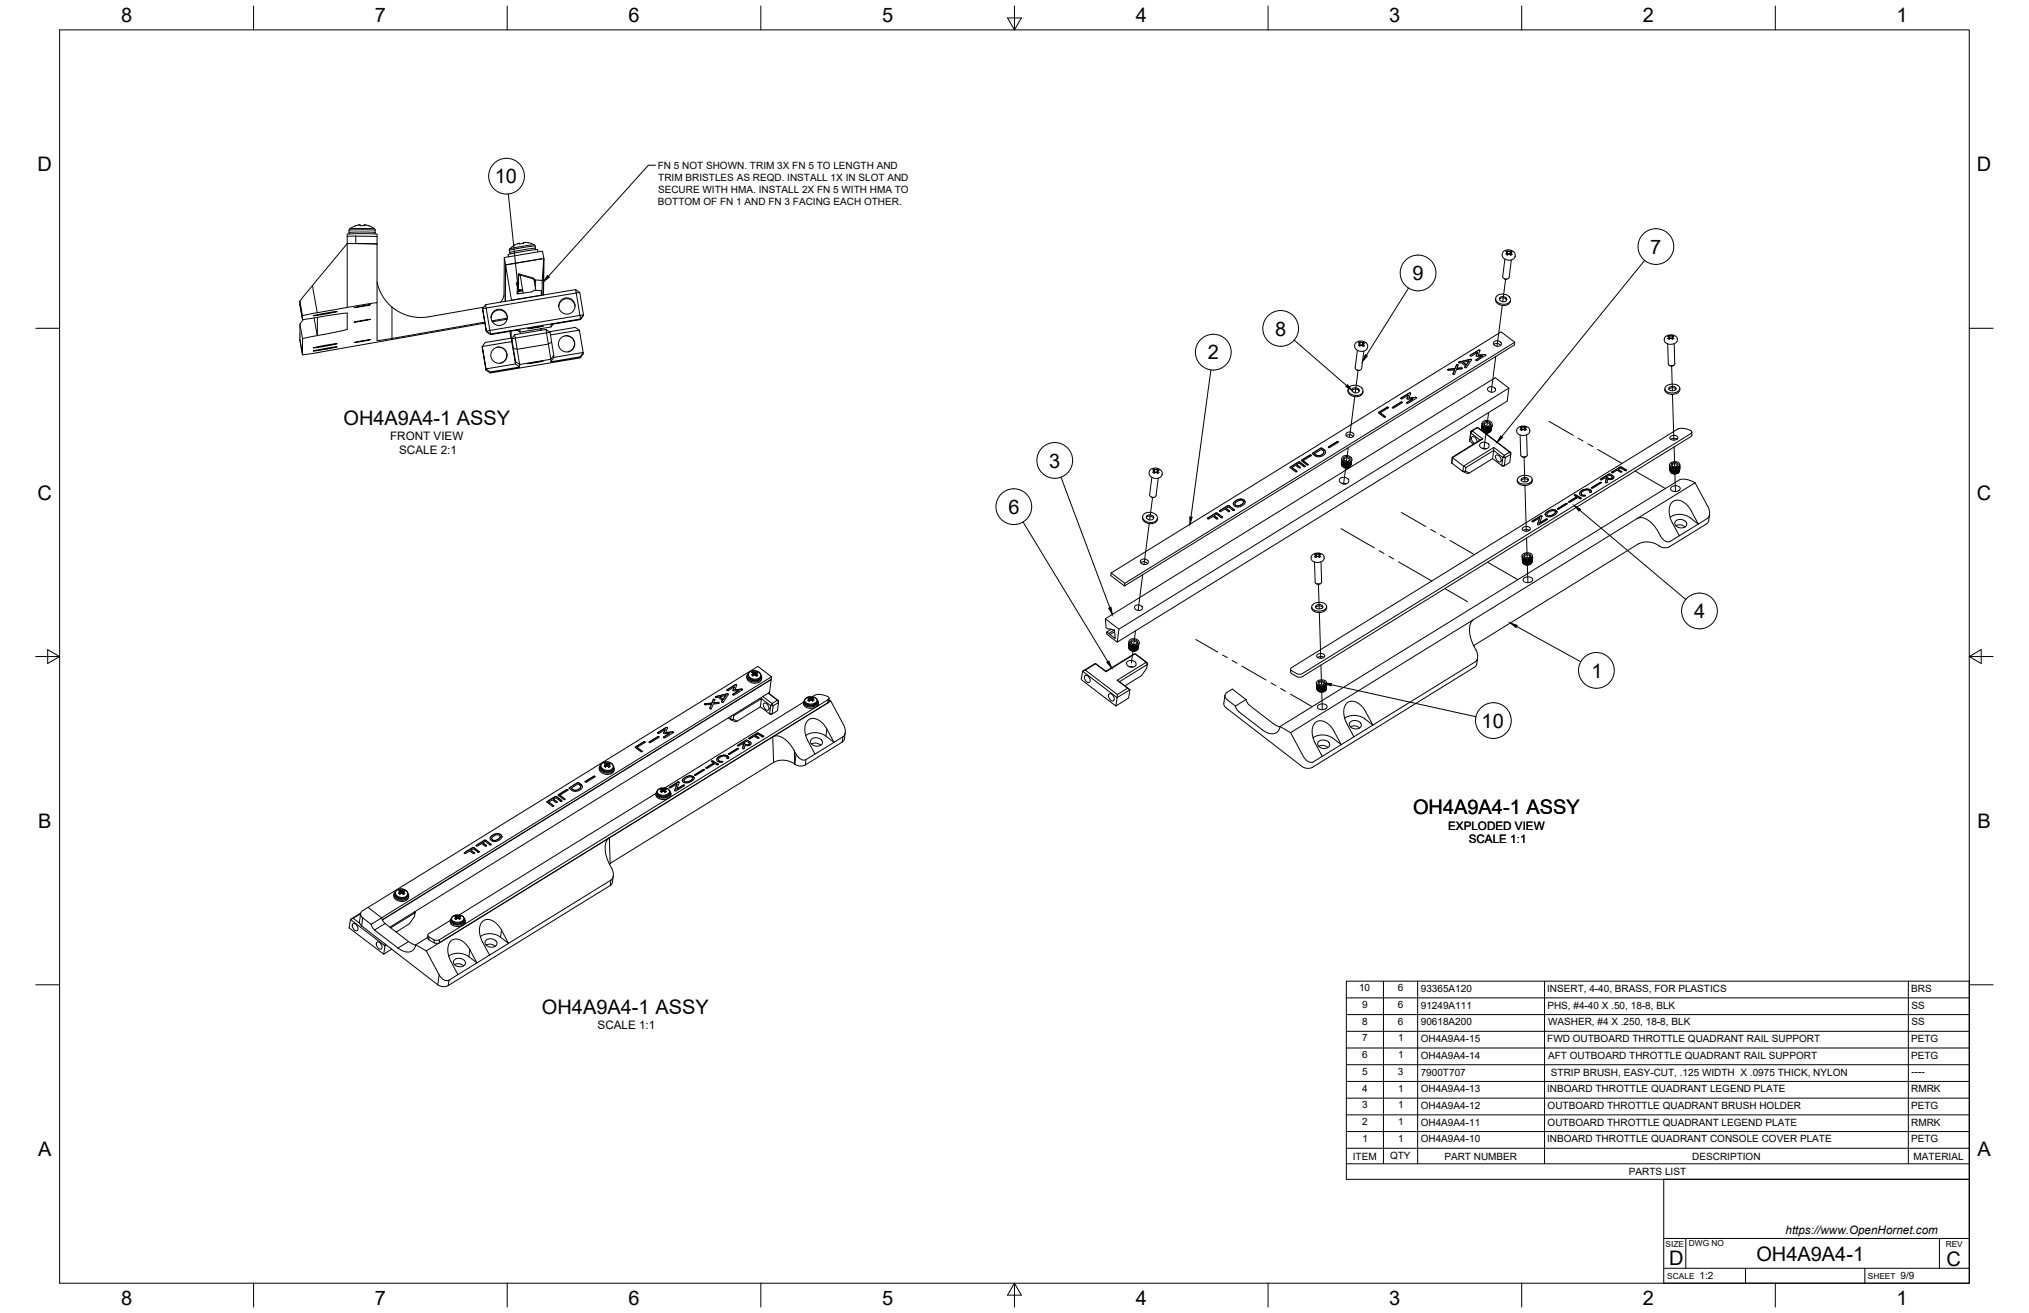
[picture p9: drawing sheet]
<svg xmlns="http://www.w3.org/2000/svg" width="864mm" height="559mm" viewBox="0 0 864 559" stroke-linecap="round" stroke-linejoin="round" font-family="sans-serif">
<defs><g id="words">
<g font-size="8.5">
<text x="51.6" y="9.4">8</text>
<text x="159.5" y="9.4">7</text>
<text x="267.5" y="9.4">6</text>
<text x="375.4" y="9.3">5</text>
<text x="483.4" y="9.4">4</text>
<text x="591.3" y="9.4">3</text>
<text x="699.3" y="9.4">2</text>
<text x="807.2" y="9.4">1</text>
<text x="16" y="72.9">D</text>
<text x="210.6" y="78">10</text>
<text x="841.4" y="72.9">D</text>
<text x="702.4" y="108">7</text>
<text x="601.2" y="119.2">9</text>
<text x="542.7" y="142.8">8</text>
<text x="514.1" y="153">2</text>
<text x="146.2" y="180.7">OH4A9A4-1 ASSY</text>
<text x="446.6" y="199">3</text>
<text x="16" y="212.6">C</text>
<text x="841.4" y="212.6">C</text>
<text x="429.2" y="218.7">6</text>
<text x="721.1" y="263.1">4</text>
<text x="677.4" y="288.4">1</text>
<text x="630.6" y="309.7">10</text>
<text x="601.4" y="346.4">OH4A9A4-1 ASSY</text>
<text x="16.2" y="352.3">B</text>
<text x="841.7" y="352.3">B</text>
<text x="230.7" y="431.4">OH4A9A4-1 ASSY</text>
<text x="16.2" y="492">A</text>
<text x="841.7" y="492">A</text>
<text x="710.4" y="538.4">D</text>
<text x="747.6" y="536.7">OH4A9A4-1</text>
<text x="828.4" y="538.8">C</text>
<text x="51.6" y="555.5">8</text>
<text x="159.5" y="555.5">7</text>
<text x="267.5" y="555.5">6</text>
<text x="375.4" y="555.4">5</text>
<text x="483.4" y="555.5">4</text>
<text x="591.3" y="555.5">3</text>
<text x="699.3" y="555.5">2</text>
<text x="807.2" y="555.5">1</text>
</g>
<g font-size="5">
<text x="166.1" y="187.3">FRONT VIEW</text>
<text x="169.9" y="193.2">SCALE 2:1</text>
<text x="616.4" y="353.1">EXPLODED VIEW</text>
<text x="625.2" y="358.9">SCALE 1:1</text>
<text x="254.4" y="438.1">SCALE 1:1</text>
<text x="760" y="525.2">https://www.OpenHornet.com</text>
</g>
<g font-size="4.3">
<text x="280" y="71.9">FN 5 NOT SHOWN. TRIM 3X FN 5 TO LENGTH AND</text>
<text x="280.2" y="77">TRIM BRISTLES AS REQD. INSTALL 1X IN SLOT AND</text>
<text x="280.1" y="82.1">SECURE WITH HMA. INSTALL 2X FN 5 WITH HMA TO</text>
<text x="280" y="87.3">BOTTOM OF FN 1 AND FN 3 FACING EACH OTHER.</text>
<text x="578.4" y="421.9">10</text>
<text x="595" y="421.9">6</text>
<text x="604.7" y="422.2">93365A120</text>
<text x="658.5" y="422.2">INSERT, 4-40, BRASS, FOR PLASTICS</text>
<text x="813.5" y="422.2">BRS</text>
<text x="579.8" y="429">9</text>
<text x="595" y="429">6</text>
<text x="604.7" y="429.3">91249A111</text>
<text x="658.6" y="429.3">PHS, #4-40 X .50, 18-8, BLK</text>
<text x="813.6" y="429.3">SS</text>
<text x="579.8" y="436.1">8</text>
<text x="595" y="436.1">6</text>
<text x="604.7" y="436.4">90618A200</text>
<text x="658.9" y="436.4">WASHER, #4 X .250, 18-8, BLK</text>
<text x="813.6" y="436.4">SS</text>
<text x="579.8" y="443.2">7</text>
<text x="595.1" y="443.3">1</text>
<text x="604.7" y="443.5">OH4A9A4-15</text>
<text x="658.6" y="443.5">FWD OUTBOARD THROTTLE QUADRANT RAIL SUPPORT</text>
<text x="813.4" y="443.5">PETG</text>
<text x="579.8" y="450.4">6</text>
<text x="595.1" y="450.4">1</text>
<text x="604.7" y="450.7">OH4A9A4-14</text>
<text x="658.9" y="450.7">AFT OUTBOARD THROTTLE QUADRANT RAIL SUPPORT</text>
<text x="813.4" y="450.7">PETG</text>
<text x="579.8" y="457.5">5</text>
<text x="594.9" y="457.5">3</text>
<text x="604.7" y="457.7">7900T707</text>
<text x="660.1" y="457.8">STRIP BRUSH, EASY-CUT, .125 WIDTH X .0975 THICK, NYLON</text>
<text x="813.6" y="457.7">----</text>
<text x="579.8" y="464.6">4</text>
<text x="595.1" y="464.6">1</text>
<text x="604.7" y="464.9">OH4A9A4-13</text>
<text x="658.5" y="464.9">INBOARD THROTTLE QUADRANT LEGEND PLATE</text>
<text x="813.4" y="464.8">RMRK</text>
<text x="579.8" y="471.7">3</text>
<text x="595.1" y="471.7">1</text>
<text x="604.7" y="472">OH4A9A4-12</text>
<text x="658.7" y="472">OUTBOARD THROTTLE QUADRANT BRUSH HOLDER</text>
<text x="813.4" y="472">PETG</text>
<text x="579.8" y="478.8">2</text>
<text x="595.1" y="478.8">1</text>
<text x="604.7" y="479.1">OH4A9A4-11</text>
<text x="658.7" y="479.1">OUTBOARD THROTTLE QUADRANT LEGEND PLATE</text>
<text x="813.4" y="479">RMRK</text>
<text x="579.9" y="485.9">1</text>
<text x="595.1" y="485.9">1</text>
<text x="604.7" y="486.2">OH4A9A4-10</text>
<text x="658.5" y="486.2">INBOARD THROTTLE QUADRANT CONSOLE COVER PLATE</text>
<text x="813.4" y="486.2">PETG</text>
<text x="575.8" y="493.5">ITEM</text>
<text x="591.7" y="493.4">QTY</text>
<text x="614.8" y="493.5">PART NUMBER</text>
<text x="720.3" y="493.5">DESCRIPTION</text>
<text x="814.5" y="493.5">MATERIAL</text>
<text x="693.3" y="500.1">PARTS LIST</text>
<text x="723.4" y="544.5">1:2</text>
<text x="809" y="544.5">9/9</text>
</g>
<g font-size="3.5">
<text x="708.9" y="530.9">SIZE</text>
<text x="718.9" y="530.5">DWG NO</text>
<text x="828.2" y="530.9">REV</text>
<text x="709.6" y="544.2">SCALE</text>
<text x="795" y="544.2">SHEET</text>
</g>
</g></defs>
<!-- layer: Visible -->
<g fill="none" stroke="#000" stroke-width=".43">
<path d="M153.1 95.7h.1M153.1 95.7h-.1a7.5 7.5 0 0 0-4.3 1.9l-.1 1.5 .3 .4M153.3 95.7h.1M153.3 95.8v.2h1.7M155 95.8v.3M155 95.7h.1M155.2 95.7l1.8 .4M155.2 95.7h-.2M157.1 96.1l2.5 1.5 .1 1.5-.3 .4M147.8 100.6l12.6 .1 .1 3.2M147.8 103.7l-19.8 24-.3 .5v1.5M147.8 103.7l12.7 .2"/>
<path d="M151.4 103.7l9.1 .2M160.5 100.7v-1l-.5-.1h-12.1l-.1 4.1M160.5 103.9v24.9M214.7 109.6l.5 3.1-.1 15.5 .1-15.5 16.3-2.7-16.3 2.7 2.5 15.1 12.6-2.2M219.2 104.2l-2.4 1.9 .2 1.5 .4 .4M220.3 103.7l-1.1 .5M220.4 103.7h-.1M220.7 116.5l-.7 8.6 6.4-.9 1.1-.7 3 .2v2M221 103.5h.1M221.1 103.5l-.7 .2M221.4 117.1l1.3 7.6M221.4 117.2l-.7-.2 6.1 1.6"/>
<path d="M222.8 103.3v.3M222.8 103.4v.2M222.8 103.2h.1M222.8 103.6l-1.6 .2-.1-.2M223.5 103.1l1.9 .3 2 .8 .5 1.4-.2 .7M223.5 103.2l-.7 .1M226.8 118.6v-.3l-6.1-1.8-.1 6.6M226.8 118.3l1.1 .8v.4M226.8 118.6l1.1 .9M227.3 119.1l.8 4.4M227.4 119.2l.5 .4M227.9 119.6l-.1 2.5"/>
<path d="M227.9 119.1l2.9 .3M227.9 119.5l.2 .1h-.2M228.8 106.2l.2 1M228.8 106.2l-12 1.9-.5 .2 .2 1M639.7 107.2l1.8-.9 1.9 .3 1.4 1.2v1.7l-1.5 1.1-2.3-.1-1-.6-.6-.9zM640.4 118.7l.9 .1M640.5 110.3l-.9 7.4a1.49 1.49 0 0 0 1.2 1.1 1.49 1.49 0 0 0 1.5-.8M641 107.1l.4 .2M641.4 107.3h.1M641.4 107.7l-.4 .4 .6 .4M641.4 107.3l.1 .2M641.4 107.7h.1"/>
<path d="M641.5 107.5l-.1 .2M641.5 107.5v1M641.5 107.5h.1M641.5 106.7l.2 1.4M641.6 106.7l.4 .2M641.6 106.7l-.6 .4M641.7 108.1l-.2 .1M641.7 108.1l.1 .1M641.8 108.2h.1M642 108.1l-.5 .4M642 106.9v.1M642 106.9l.3 .1"/>
<path d="M642 108.1h.1M642.2 108.1h.1M642.2 108.1h-.2M642.3 108.1l.2 .1M642.5 108.1v.1M642.5 108.2l.5 .4 .6-.3M642.6 108.2h-.1M642.6 108.2l.2 .1M643 106.8l-.4 1.4M643 106.8l-.7 .2M643 106.8l.6 .5-.5 .1M643 107.6l-.2 .9"/>
<path d="M643.1 107.6h.1M643.1 107.6v.2M643.1 107.8h.1M643.2 107.4l-.1 .2M643.2 107.8l.4 .5M643.2 107.4l-.1 .1M643.3 110.6l-1 7.5M127.7 129.7l1.1 6.3M127.7 129.7h.1M128.8 136v-1.6l1-.3 30.7-5.3 .1 16.2 45.7-7.9M129.1 136l-1.4 1.9v6.8M133.3 134.4l10.2-1.8z"/>
<path d="M135.1 135.1l-6.3 .9M135.1 135.1l12.7-1.8v6.8l-12.8 2.8M150.7 130.9l6.9-1.2zM150.7 137.1l6.9-1.2zM160.5 120l1.7 4.8 2.9 4.2a19.1 19.1 0 0 0 17.3 5.8l23.5-4.1M205.4 131.4l1.6 9.8zM206.4 137.5l-77.6 13.5M206.7 129.7l.2 1.4-1.5 .3M206.7 129.7l-1.3 1.7M206.9 131.1l38.4-6.4 1.5 9.5-38.3 6.4zM209 135.2a3.5 3.5 0 0 1 3.5-3.3 3.5 3.5 0 0 1 3.4 3.4M215.8 135.8l-6.2 1.1"/>
<path d="M215.9 135.4l-6.5 1.1M217.7 127.8h.1M220.5 124v1M220.6 123.7v.2M220.6 123.1h.1M220.6 123.9l-.1 .1M220.6 123.1v.6M220.7 123.6l-.1 .1M220.7 123.1v.6M221 123.2h.1M221 123.2v.4M221.1 123.5l-.3 .4-.1-.3"/>
<path d="M221.1 123.6l.2 .2M221.2 123.2l-.1 .3M221.4 123.3l.1 .2M221.6 123.4l-.3 .4M221.6 123.4l.2 .3M221.7 123.4l-.1 .1M221.9 123.4v.3M222 123.4l-.2 .3M222.3 123.5l.1 .1M222.4 123.5v.1M222.5 123.7l-2 .5M224.5 139.9l6.8-1.1z"/>
<path d="M230.2 139.9v.7M230.3 139.8v.7M230.3 125.6v.1M230.5 123.7l-.2 1.9M230.7 125.6l.1-6.2 .7-9.4-.2 15.5 .2-15.5-.6-3.1-16.2 2.7-.2 16.4-1.5 2.6M235.4 137.9l-.9 1.2M237.8 130.4a3.5 3.5 0 0 1 3.5-3.3 3.5 3.5 0 0 1 3.4 3.3M245 123.3l-38.3 6.4M245 123.3l.3 1.4 1.5-.2M245 123.3l1.8 1.2M246.8 124.5l1.5 9.5-1.2 2M246.8 134.2l1.5-.2-1.2 1.8z"/>
<path d="M636.6 126.9a3.1 3.1 0 0 0 4.2 3l1.6-.8 .5-1.4M637 126a3.6 3.6 0 0 1 5.9 1.8 3.4 3.4 0 0 1-3.4 1.7 3.4 3.4 0 0 1-2.9-2.6zM638.2 127.4a1.87 1.87 0 0 1 3.1 .4M638.5 126.6a1.66 1.66 0 0 1 1.8-.3 1.66 1.66 0 0 1 .9 1.5 1.65 1.65 0 0 1-1.8 .6 1.65 1.65 0 0 1-1.1-1.6zM127.7 144.7l1.1 6.3M127.7 144.7h.1M133.3 148.1l10.2-1.8zM133.3 149.4l10.2-1.8zM135 142.8l-6.2 1.4v6.8M150.7 145.8l6.9-1.2zM205.3 147.5l1.6 10zM206.9 157.5l1.7 1.2"/>
<path d="M207 141.2l1.8 1.2M207 140.9l1.5-.3 .3 1.6zM208.6 158.3l12.5-2.1 .1-1.1 13.2-2.2v1.1l12.6-2.1v.4l-38.4 6.4zM208.8 142.2l38.3-6.4v.2l-12.5 2.1-.1 1-13.2 2.3v-1.1l-12.5 2.1zM211.7 147.8a3.5 3.5 0 0 1 4 2.8 3.5 3.5 0 0 1-2.8 4M217 141l.5 2.9M217.6 140.9v3M217.8 144.2l1.6 10.7zM218.1 143.8l-11.6 2-1.2 1.7 12.5-2.1M218.5 148.3l1.6 .4 1.1 6.4-1.8-1.2M219.1 142.4l.2 1.5-1.5 .3zM219.3 143.9l13.3-2.2 .8 4.7-13.3 2.3z"/>
<path d="M220.1 140.5l1.2 .9M221.1 156.2l-1.7-1.3-12.5 2.1 1.7 1.3M224.4 154.8l6.8-1.1zM232.3 140.2l-13.2 2.2M234.1 141.5l1.6 9.7v1l-1.3 1.8M234.1 141.5l-1.8-1.3 .3 1.5M234.1 141.5l-1.5 .2M234.3 142.6l12.3-2.1 1.6 9.6v.5l-1.2 1.7M234.8 145.6l-1.4 .8 1 6.5 1.3-1.7M240.5 142.9a3.5 3.5 0 0 1 4 2.9 3.5 3.5 0 0 1-2.8 4M246.6 140.5l-1.7-1.2-11.2 1.9M247 151.9l1.2-1.9-12.5 2.1"/>
<path d="M577.1 145.9l1.6-.8 2.3 .5 1.1 1.2-.2 1.7-1.5 1-2.6-.4-1.2-1.4 .1-1.1zM577.6 157.5l.1 .1M577.7 157.5l.7 .1M577.7 149.1l-.9 7.4a1.49 1.49 0 0 0 1.3 1.1 1.49 1.49 0 0 0 1.5-.7M578.5 157.6h-.1M578.6 146.1h.1M578.6 146.1l.1 .2M578.7 146.3l-.5 .6 .6 .4 .4-.4M578.7 146.3v1M578.7 146.3h.1M578.8 145.5l.1 1.4M578.8 145.5l.4 .2"/>
<path d="M578.8 145.5l-.6 .4 .4 .2M578.9 146.9l-.2 .1M578.9 146.9l.2 .1M579 147h.1M579.2 145.7h.1M579.3 145.8h.2M579.3 146.9h-.1M579.5 146.9h.1M579.5 146.9h-.2M579.5 145.8h.1M579.5 146.9l.2 .1M579.5 145.8l.7-.2 .6 .5-.4 .1"/>
<path d="M579.7 147l.4 .2M580.2 145.6l-.4 1.4M580.3 146.4l-.3 .9M580.3 146.4l.5 .7-.6 .3-.4-.4M580.3 146.4h.1M580.4 146.2l-.1 .2M580.4 146.2v.1M580.5 149.4l-1 7.5M616.2 157.2l3.1-.4 .8-1.6 .5 .3-.5 1.2 2.3 .1-2.5 .5-.9 2.1-.6-.3 .7-1.7-2.5 .2zM616.2 157.2v.1M619.1 157.4l-.6 1.6M619.3 156.8v.1"/>
<path d="M619.9 155.4h.1M620 155.3l-.7 1.6-3.2 .5M620 155.3l.6 .2M620 155.2v.1M620.1 156.7l2-.1 .3 .3M620.5 155.3h.1M620.8 154.2l5.1-1.3 .4 .2-2.4 3.5-.4-.2 .3-.7-1.8-1.3-.9 .1zM620.9 154.1v.1M621.9 156.5v.1M622.3 156.6v.1M622.7 154.2l2.6-.6-1.2 1.7zM623.5 156.1v.1"/>
<path d="M623.8 155.7l-.3 .6M624.1 155.3h.1M625.3 153.6l-1.2 1.7-1.4-1.1M625.7 151.3l3.8-2.4 .4 .4-.7 1.9 3.2-.1-3.7 2.4-.5-.3 2.7-1.7-2.5 .1 .5-1.6-2.6 1.6zM625.8 152.9v.1M625.9 151.1v.1M626.2 153h.1M626.3 153.2l-.5-.2-5 1.3M628.4 151.3l-.1 .1M628.9 150l-.6 1.4M629.8 149.1h.1M629.9 149.2l-.6-.1-3.6 2.3"/>
<path d="M630.9 151.6l-2.7 1.6M630.9 151.5v.1M631.9 150.9h.1M632.3 151l-3.1 .2M632.3 151l.1 .2M632.3 151h.1M635.8 146.6a2.19 2.19 0 0 1 3 .4M636 145.4a1.79 1.79 0 0 1 1.9-.3 1.79 1.79 0 0 1 1 1.6 1.78 1.78 0 0 1-1.9 .7 1.78 1.78 0 0 1-1.3-1.7zM644.7 145.7l-.1 1.1-166 102.6 .1-1.2M710.2 143.6l-.4 .4 .4 .3 .7-.3M710.2 143.3h.1M710.3 143.3v.1"/>
<path d="M710.3 143.6h-.1M710.3 143.4l.2 .9M710.3 143.5v.1M710.3 143.4v.1M710.4 142.8l.3 1.3M710.4 142.8l-.6 .4 .4 .1M710.4 142.8l.5 .1M710.6 155.6h1.6M710.8 142.9h.1M710.9 144h-.1M710.9 142.9l.2 .1M711.1 143.9l-.2 .1"/>
<path d="M711.2 143.9l.2 .1M711.2 143h-.1M711.2 143.9h-.1M711.4 144h.1M711.4 142.9l-.2 .1M711.4 142.9h.1M711.8 142.6l-1.8 .1-1.2 .7-.4 1.5 .5 .9 1.1 .6 1.2 .1 1.2-.2 1.1-.7 .4-.7-.1-1.1-.8-.8-1.2-.4M711.8 142.8l-.4 .1M711.8 142.8l-.2 1.4M711.8 142.8l.6 .3-.4 .2M711.9 143.4l-.1 .9M711.9 143.4h.1"/>
<path d="M711.9 143.4l.1 .2M712 143.6h.1M712 143.3l-.1 .1M712 143.3h.1M712 143.6l.4 .4-.3 .3-.7-.3M712.4 155.5l-.2 .1M712.6 146.3l.3 8.5a1.59 1.59 0 0 1-2.8 .1l-.3-8.6M573.7 166.3a3.4 3.4 0 0 0 2.9 2.5 3.4 3.4 0 0 0 3.5-1.7v-.6M573.8 165.7l-.1 .6M574.3 164.8a3.6 3.6 0 0 1 5.8 1.8 3.4 3.4 0 0 1-3.4 1.7 3.4 3.4 0 0 1-2.9-2.6zM575.4 166.2a1.87 1.87 0 0 1 3.1 .4M575.7 165.4a1.66 1.66 0 0 1 1.8-.3 1.66 1.66 0 0 1 1 1.5 1.65 1.65 0 0 1-1.9 .6 1.65 1.65 0 0 1-1.1-1.6z"/>
<path d="M586.8 175.6l3.6-2.3 .5 .1-3.4 2.3 2.1 1.6-.1 .3-.4-.1zM586.9 175.5h.1M587.5 175.7l2.1 1.7M589.6 177.4v.1M589.6 177.3v.1M590.3 173.3v.1M590.8 173.3v.1M590.9 173.5l-.6-.1-3.6 2.3M592.6 173.4l3.6-2.2 .6 .1-3.6 2.4zM592.6 173.4v.1M592.8 173.3v.1M596.2 171.2h.1"/>
<path d="M596.3 169.4l3.7-2.2 .4 .3-.7 1.9 2.8-.3 .5 .2-3.8 2.4-.5-.3 2.7-1.7-2.4 .2-.2-.3 .6-1.4-2.6 1.6zM596.4 169.4h.1M596.4 171.1v.1M596.7 171.2h.1M596.8 171.4l-.5-.2-3.7 2.3M598.7 171.4v.1M598.9 169.5v.1M599.4 168.3l-.6 1.4M599.4 168.2v.1M599.7 169.4h.1M600.3 167.3h.1M600.4 167.5l-.5-.2-3.7 2.3"/>
<path d="M601.4 169.8l-2.7 1.7M601.4 169.7v.1M602.4 169.1h.1M602.8 169.2l-3.1 .2M602.8 169.2l.1 .2M602.8 169.2h.1M631 179.6a2.4 2.4 0 0 1 2.4-.6 2.4 2.4 0 0 1 1.7 1.9 2.33 2.33 0 0 1-2.5 1 2.33 2.33 0 0 1-1.8-1.9zM631.8 179.7a1.38 1.38 0 0 1 1.8-.3 1.38 1.38 0 0 1 .5 1.8 1.38 1.38 0 0 1-1.8 .2 1.38 1.38 0 0 1-.5-1.7zM633.5 164.9a1.79 1.79 0 0 1 1.9-.2 1.79 1.79 0 0 1 1 1.6 1.78 1.78 0 0 1-1.9 .6 1.78 1.78 0 0 1-1.3-1.7zM642.2 165.2l-.7 5.5-166 102.6M708.6 165.5v.6M709.1 164.4a4 4 0 0 1 5.9 .7 3 3 0 0 1-4.2 2.1 1.71 1.71 0 0 1-1.8-.8 1.71 1.71 0 0 1 .1-2z"/>
<path d="M710.4 165a1.84 1.84 0 0 1 3 .5 1.79 1.79 0 0 1-3.2-.2zM713.3 165.6a2.09 2.09 0 0 0-3 .1M714.9 165.3a2.51 2.51 0 0 1-3 2.5l-2.5-.6-.8-1.2M491.3 199.6l.1 1.4M491.3 199.6l-.6 .4 .4 .2M491.3 199.6l1 .2M492 199.9h.1M492.3 199.8v.1M492.7 199.7l-.4 1.4M492.7 199.7l-.4 .1M492.7 199.7l.6 .5-.4 .1M549.1 198.8l3.7-2.3 2.7 1.9-.5 .2-2.1-1.5-1 .6 1.5 1.1v.4h-.5l-1.5-1.2-1.5 1 2.1 1.5-.2 .4z"/>
<path d="M549.3 198.7v.1M549.9 199l2.1 1.7M549.9 199h.1M551.9 197.7l1.6 1.4M553.9 195.9l3.7-2.2h.5l-3.4 2.3 2 1.7-.1 .3zM554.1 195.8v.1M554.7 196l2.1 1.7M555.3 198.2v.1M555.5 198.5l-2.6-1.9-3.8 2.3M556.8 197.7v.1M556.8 197.7h.1M557.5 193.7h.1"/>
<path d="M558 193.7h.1M558.1 193.9l-.6-.2-3.6 2.3M558.6 193l3.7-2.3 1.3 .8 .6 .8-.5 1.2-1.9 .9-1.6-.2zM558.8 192.8v.1M559.4 193.1l3-1.9 1.1 1.1-.4 .9-1.5 .7-1.1-.1zM559.4 193.2l.7 .5M559.4 193.1v.1M560.1 193.6v.1M560.9 193.9l-.1 .1M562.1 193.8h.1M562.8 190.8v.1M563.3 192.9v.1"/>
<path d="M563.5 192.5l-.3 .6-1 .7-1.4 .2-.7-.3M563.6 191.4v.1M564.2 192.6l-.4-.9-1.4-1-3.8 2.4M564.2 192.4v.1M565.4 190.2l3.7-2.3 .5 .2-3.7 2.4zM565.5 190.2h.1M569 188v.1M569.2 187.9v.1M569.5 188v.1M569.6 188.2l-.5-.2-3.7 2.3M570.9 196.9v.1M570.9 197l.1 .1"/>
<path d="M570.9 197h.1M571 197.3v.1M571 197.5a2.07 2.07 0 0 0 1.7 1.6 2.07 2.07 0 0 0 2.1-1.1M571 196.5v.3M571 196.5v.2M571 196.4v.2M571 197.3a2.04 2.04 0 0 0 1.7 1.9 2.04 2.04 0 0 0 2.2-1.3M571 197.5h.1M571 197.5l.4-.2-.3 .4M571 196.7l-.1 .2M571 196.4h.1M571 197.4h.1"/>
<path d="M571 197.5l.1 .1M571 196.4v.1M571 195.3a2.31 2.31 0 0 0 2.1 1.7 2.31 2.31 0 0 0 2.3-1.4M571 196.7h.1M571 196.7l-.1 .3M571 196.3l.1 .3M571 196.7l.1 .2M571.1 196.1h.1M571.1 196.3l.1 .1M571.1 195.1l-.1 .2M571.1 196.2l.1-.2-.1 .3M571.1 196.2v.1"/>
<path d="M571.1 196.9l-.1 .4M571.1 196.2l-.1 .1M571.1 197.6v.1M571.1 196.2h.1M571.1 196.9v.1M571.1 195.8v.3zM571.1 197.7l.1 .1M571.1 197l-.2 .3M571.1 197v.3M571.1 196.6h.2M571.1 197.7h.1M571.1 196.4h-.1"/>
<path d="M571.1 196.6h.1M571.2 196.6l.1 .4M571.2 196.4h.1M571.2 197.8h.1M571.2 197.1l-.2 .4M571.2 197.8l.1 .1M571.2 197.9h.1M571.2 197.1l.1 .1M571.2 196.3l-.1 .2M571.3 197.9a2.49 2.49 0 0 0 3.2 .4M571.3 196.8l.1 .2M571.3 197l-.1 .1"/>
<path d="M571.3 197.9h.1M571.3 197.6l.3-.1-.3 .4zM571.3 197.9l.1 .1M571.3 197l.2 .3M571.3 194.5a2.4 2.4 0 0 1 2.4-.6 2.4 2.4 0 0 1 1.7 1.9 2.33 2.33 0 0 1-2.5 1 2.33 2.33 0 0 1-1.8-1.9zM571.3 196.6l-.1 .1M571.4 196.2l-.3 .4M571.4 197.4l-.3 .3M571.4 196.9l.1 .1M571.4 198.1h.1M571.4 197.4h.1M571.4 197.3v.1"/>
<path d="M571.5 197.3l.2 .2M571.5 198.1h.1M571.5 196.3l-.2 .3M571.5 198.1l.1 .1M571.5 196.4l-.3 .3M571.6 198.2h.1M571.6 196.4l-.4 .3M571.6 197.6l-.3 .3M571.6 197.5v.1M571.6 198.2l.1 .1M571.6 197.6h.1M571.7 197.5l.5 .3"/>
<path d="M571.7 198.3h.1M571.7 197.6l-.3 .4M571.7 197.6l-.3 .5M571.7 196.5l-.3 .3M571.8 196.6l-.4 .4M571.8 198.3l.1 .1M571.9 196.6l-.3 .6M571.9 197.6l-.4 .5M571.9 198.3v.1M571.9 197.3l.1 .1M571.9 198.4h.1M571.9 197.7l.1 .1"/>
<path d="M572 197.4l.2 .1M572 198.4v.1M572 196.7l-.4 .3M572 198.5h.1M572 197.8l-.4 .4M572 197.8l-.4 .5M572.1 196.7l-.5 .5M572.1 199h.1M572.1 194.6a1.38 1.38 0 0 1 1.8-.2 1.38 1.38 0 0 1 .5 1.7 1.38 1.38 0 0 1-1.8 .3 1.38 1.38 0 0 1-.5-1.8zM572.1 198.5h.1M572.1 199l1.3 .2M572.2 196.8l-.6 .4"/>
<path d="M572.2 197.8v.1M572.2 197.8l.3 .1M572.2 198.5h.1M572.2 197.9l-.4 .4M572.2 198.5l.2 .1M572.2 197.9h.1M572.3 196.8l-.4 .4M572.3 197.5l.2 .1M572.3 198.5v.1M572.3 197.9l-.4 .5M572.4 196.9l-.7 .3M572.4 198.6h.1"/>
<path d="M572.5 197.9l.1 .1M572.5 196.9l-.5 .5M572.5 197.9l1 .1M572.5 197.6h.1M572.5 198.6l.7-.6-.7 .6M572.5 198.6h.1M572.6 198.6l.1 .1M572.6 198l-.5 .5M572.6 196.9l-.5 .5M572.6 198h.1M572.6 198.6v.1M572.6 197.7h.3"/>
<path d="M572.7 198l-.5 .5M572.7 198l-.5 .6M572.7 196.3a.78 .78 0 0 1-.5-1.1 .78 .78 0 0 1 1.1-.4 .78 .78 0 0 1 1 .7 .78 .78 0 0 1-.7 .9M572.7 197l-.5 .5M572.8 197.6l.4-.6-.6 .6M572.8 198.6h.1M572.8 198.6l-.1 .1M572.8 198l.1 .1M572.8 197l-.6 .5M572.9 197.7h.1M572.9 198.6v.1M572.9 198.7h.1"/>
<path d="M572.9 197l-.5 .5M572.9 198.1l-.5 .5M572.9 198l.1 .1M573 197.7h.2M573 185.4a2.19 2.19 0 0 1 3 .4M573.1 197l-.6 .6M573.1 197.6l.5-.6-.6 .7M573.1 198.7h-.1M573.2 198l-.4 .6M573.2 184.2a1.79 1.79 0 0 1 1.9-.3 1.79 1.79 0 0 1 1.1 1.7 1.78 1.78 0 0 1-2 .6 1.78 1.78 0 0 1-1.2-1.7zM573.2 197.7h.1M573.3 198.7h-.2"/>
<path d="M573.3 198.7h-.1M573.3 198.7h.1M573.3 197.7h.3M573.4 198.1l-.5 .6zM573.4 198.1h-.1M573.4 199.2h.1M573.4 197l-.5 .7M573.5 198l.1 .1M573.5 198.6l-.2 .1M573.6 198.6v.1M573.6 198.6l.1 .1M573.6 198.6h-.1"/>
<path d="M573.6 198.1l-.5 .6M573.7 198.2l-.4 .5M573.7 198.7h-.1M573.7 198.1l-.4 .6M573.8 198h-.2M573.8 197l-.6 .7M573.8 197.2l-.3 .4M573.8 198l-.1 .1M573.8 198h.2M573.8 197.9l-.3 .1M573.8 198.6h-.1M573.9 197l-.6 .7"/>
<path d="M573.9 198.6h.1M573.9 198.6h-.1M574 198l-.5 .7M574 198.6h-.1M574.1 198h-.1M574.1 197.5l.1 .1M574.1 197.8l-.5 .8M574.1 197.8l.2 .1M574.1 197.8l-.3 .1M574.2 198.5l-.2 .1M574.2 196.9l-.6 .8 .5-.7M574.2 198.5h.1"/>
<path d="M574.3 197.9l-.5 .7M574.3 198.5h-.1M574.4 197.8l-.5 .8M574.4 197.8l-.1 .1M574.4 197.4h.1M574.4 198.4l-.1 .1M574.4 196.9l-.6 .7M574.5 198.3h.1M574.5 196.8l-.6 .8M574.5 198.3l-.1 .1M574.5 198.3v.1M574.5 197.7l-.4 .8"/>
<path d="M574.5 197.7l-.1 .1M574.6 198.3h-.1M574.6 197.7l-.4 .8M574.6 197.7h.1M574.7 197.3h.1M574.7 198.2l-.2 .1M574.7 198.1v.1M574.8 196.7l-.6 .8zM574.8 197.6l-.4 .8M574.8 197.6l-.2 .1M574.8 197.5l-.3 .8M574.8 197.5v.1"/>
<path d="M574.8 198v.1M574.9 198l-.2 .1M574.9 197.9l-.1 .1M574.9 196.6l-.4 .8M575 197.4l-.3 .8M575 197.4l-.2 .1M575 197.1h-.1M575 196.6l-.5 .8M575 197l-.9 .8M575 197l-.1 .9M575 197.3l-.3 .8M575 197.3v.1"/>
<path d="M575 197v.1M575 197l.2-.7-.2 .8M575 197.5h.1M575 197.5v.1M575 196.5l-.2 .8M575.1 197.1l-.3 .9M575.1 197.1l-.1 .2M575.1 197.3l-.1 .2M575.1 197.1h.1M575.1 196.8h.1M575.1 197v.1M575.1 196.9l-.2 .9 .2-.7"/>
<path d="M575.1 196.9l-.1 .1M575.1 196.8l-.1 .1M575.1 196.8v.1M575.2 196.6l-.4 .6M575.2 196.6h-.1M575.2 196.3l-.1 .5M575.2 196.3v.3M618.1 194.6l13-7.8-4.5-3.4 2.3-1.4 13.7 10.4-2.3 1.4-4.5-3.4-12.9 8 1 .6M618.2 194.8l4.7 3.6-.3 2.3-4.7-3.6zM623.9 199l11.8-7.3-.4 3.5-9.9 6.1-1.7-.8zM626 183.6l.6-.2-.6 .9zM628.7 188a2.2 2.2 0 0 0-2.1-2.2 2.1 2.1 0 0 0 1 2.9"/>
<path d="M629.9 187.3l-11.8 7.3-.2 2.5M629.9 187.3l-3.9-3-.4 3.5 1.6 1.2M630 188.9a2.26 2.26 0 0 1 2.2-.6 2.26 2.26 0 0 1 1.6 1.8 2.2 2.2 0 0 1-2.3 .9 2.2 2.2 0 0 1-1.7-1.8zM630.7 182v.1M630.7 182.1v.1M630.7 182.1h.1M630.7 182.3l.1 .1M630.7 181.6v.2M630.7 181.6v.1M630.7 182.6h.1M630.7 181.5v.2M630.7 182.4a2.04 2.04 0 0 0 1.8 1.8 2.04 2.04 0 0 0 2.2-1.2"/>
<path d="M630.7 182.5l.1 .1M630.7 182.6a2.05 2.05 0 0 0 1.8 1.6 2.05 2.05 0 0 0 2.1-1.2M630.7 181.7v.3M630.7 181.5h.1M630.7 182.5h.1M630.7 182.4l.1 .1M630.8 182.6v.1M630.8 181.5v.1M630.8 181.7v.1M630.8 181.8l-.1 .3M630.8 181.3v.2M630.8 181.8v.2"/>
<path d="M630.8 181.3v.1M630.8 180.2a2.27 2.27 0 0 0 1.9 1.9 2.27 2.27 0 0 0 2.4-1.4M630.8 181.3h.1M630.8 181.1v.1M630.8 181.4l.1 .1M630.8 181.1h.1M630.8 190.8l1.6 .2M630.8 182l-.1 .4M630.8 182.7h.1M630.8 181.2v.1M630.8 182.7l.1 .1M630.8 183.3l-1.9-1.3-2.9 1.6-.4 4.2"/>
<path d="M630.8 182l.1 .1M630.8 182.8h.1M630.9 181.6h.1M630.9 182.1l-.2 .3M630.9 182.1l.1 .1M630.9 181.7h.1M630.9 181.4l-.2 .1M630.9 181.4v.1M630.9 181.6v.1M630.9 181.7v.2M630.9 181.5h.1M630.9 181l-.1 .3"/>
<path d="M630.9 181.9l.3 .4M631 183h.1M631 181.1l-.2 .3M631 182.2v.1M631 181.8v.1M631 182.2l-.1 .2M631 181.8h-.1M631 183a2.49 2.49 0 0 0 3.2 .4M631 182.1l-.3 .4M631 182.3l-.3 .3M631 182.3l-.1 .4M631 181.9l.1 .1"/>
<path d="M631 183l.1 .1M631 181.3v.1M631.1 181.3l-.2 .3M631.1 183.1h.1M631.1 186.8l-1.2 .5M631.1 190.9l1 .2M631.1 182.5l-.2 .2M631.1 183.1l.1 .1M631.1 182.4l.1 .1M631.2 182.1l.1 .1M631.2 182.4l-.1 .1M631.2 182.3l.4 .4"/>
<path d="M631.2 182.5l-.3 .4M631.2 183.2h.1M631.2 181.4l-.2 .4M631.3 183.2v.1M631.3 181.5l-.3 .3M631.3 183.3h.1M631.3 181.5l-.3 .4M631.3 182.2l.6-.3-.5 .4M631.4 182.2v.1M631.4 182.5l-.4 .5M631.4 183.3l.1 .1M631.4 182.6l.1 .1"/>
<path d="M631.4 182.3l.2 .1M631.4 183.3v.1M631.4 182.7l-.3 .4M631.4 182.7l-.3 .5M631.4 181.6l-.2 .3M631.5 183.4h.1M631.5 181.6l-.4 .4M631.6 181.7l-.5 .3M631.6 182.7v.1M631.6 183.4v.1M631.6 182.4l.5-.5zM631.6 182.8l-.4 .4"/>
<path d="M631.6 182.7l.3 .1M631.7 183.5h.1M631.7 182.8l.1 .1M631.7 182.5l.2 .1M631.7 181.8l-.3 .3M631.7 182.9l-.4 .4M631.7 182.9l-.3 .4M631.8 184.1h.1M631.8 183.5l.1 .1M631.8 184.1l1.4 .1M631.8 184.1l11.2 8.5M631.9 182.9l-.4 .5"/>
<path d="M631.9 182.8l.7 .2M631.9 183.6h.1M631.9 182.6h.1M632 183.6h.1M632 183h.1M632 181.9l-.4 .4M632 182.6l.2 .1M632 183.6v.1M632.1 183l-.5 .5M632.2 183.6l.1 .1M632.2 182.6l.4-.5-.6 .5M632.2 183.7h-.1"/>
<path d="M632.2 183l-.4 .5M632.3 182.7h.1M632.3 183.7h.1M632.3 182l-.4 .5M632.3 183.1h.1M632.4 183.1l-.5 .5M632.4 181.3a.78 .78 0 0 1-.5-1 .78 .78 0 0 1 1.1-.4 .78 .78 0 0 1 1 .6 .78 .78 0 0 1-.7 1M632.5 182l-.6 .6M632.5 183.7h.1M632.5 183l.2 .2M632.6 183l.3 .1M632.6 182.8h.1"/>
<path d="M632.6 183.7v.1M632.6 183.8h.1M632.7 183.2l-.5 .5M632.7 183.1h.1M632.7 183.7v.1M632.8 183.2l-.5 .5M632.8 182.1l-.5 .6M632.8 182.7l.5-.6-.6 .7M632.9 183.7l-.2 .1M632.9 183.1l.1 .1M632.9 182.1l-.5 .6M633 182.8h.1"/>
<path d="M633 182.1l-.5 .6M633 183.7h-.1M633 183.8h.1M633 183.2l-.6 .5M633.1 183.2l-.5 .5M633.1 183.2l-.5 .6M633.1 183.1h-.1M633.2 184.3h.1M633.2 182.1l-.8 .6M633.2 183.1h.2M633.2 183.1h-.3M633.2 183.7l-.2 .1"/>
<path d="M633.3 182.8h-.2M633.3 183.7v.1M633.3 183.7h.1M633.3 183.7h-.1M633.4 183.1l-.5 .6M633.4 183.2l-.4 .6M633.4 183.7l-.1 .1M633.5 183.1l-.5 .6M633.5 183.1h-.1M633.5 182.7h.1M633.5 182.1l-.8 .7M633.5 182.2l-.3 .5"/>
<path d="M633.5 183l-.3 .7M633.5 183v.1M633.5 183l-.3 .1M633.6 183.7h-.2M633.6 182.1l-.5 .7M633.7 183.7h.1M633.7 183.6l-.1 .1M633.7 183.7h-.1M633.8 183l-.5 .7M633.8 183l-.1 .1M633.8 182.6h.2M633.8 182.9v.1"/>
<path d="M633.8 182.9l.2 .1M633.8 182.9l-.3 .1M633.9 182.1l-.6 .7M633.9 183.6l-.2 .1M634 182l-.7 .8M634 183.5l-.1 .1M634 183.6h.1M634 183l-.4 .7M634.1 182.9l-.4 .8M634.1 182.9l-.1 .1M634.1 182.5h.2M634.2 183.4l-.2 .1"/>
<path d="M634.2 183.4h.1M634.2 181.9l-.5 .8zM634.3 182.8l-.4 .8M634.3 182.8l-.2 .1M634.3 182.4v.1M634.3 182.8l-.3 .7M634.4 182.8h-.1M634.4 183.3l-.2 .1M634.4 181.8l-.4 .8M634.5 181.8l-.5 .8M634.5 182.6l-.3 .9M634.5 182.6l-.2 .2"/>
<path d="M634.6 182.6l-.4 .8M634.6 182.3h-.1M634.6 182.3l.2-.8-.4 .9M634.6 182.6h-.1M634.6 183.1l-.2 .2M634.6 183v.1M634.6 181.7l-.3 .8M634.6 182.2l-.8 .7M634.7 182.4l-.3 .9M634.7 182.4l-.1 .2M634.7 182.1l-.1 .1M634.7 181.6l-.4 .9"/>
<path d="M634.7 182.8l-.1 .1M634.7 182.4l-.1 .7M634.7 182.4l-.3 .8M634.7 182.1h.1M634.7 182.8h.1M634.7 182.4h.1M634.8 181.9h.1M634.8 182.5v.1M634.8 182.6h.1M634.8 182.4v.2M634.8 182.2l-.1 .6M634.8 182.1l-.2 .9"/>
<path d="M634.8 182.1v.1M634.8 181.8l.1-.4-.1 .5M634.8 181.8v.1M634.9 182l-.2 .9M634.9 182h-.2M634.9 181.9v.1M634.9 181.7h.1M634.9 181.4l-.2 .7M634.9 181.5v.1M634.9 181.7v-.3l-.2 .7M634.9 181.6v.1M635.8 190.4l-.1 1.3 4 3-.5 3.5-3.9-3"/>
<path d="M636.7 193.7a1.86 1.86 0 0 1 1.9 .9 1.86 1.86 0 0 1-.1 2.1 2.18 2.18 0 0 1-1.8-3zM639.2 198.2h1.1zM640.3 193.8l.4 1-1-.1zM640.7 194.8l2.3-1.4-.4 3.5-2.3 1.3zM642.6 192.4l.4 .2v.8zM645.9 182.2l1.7-.8 2 .1 1.2 .8 .2 1.6-1.4 1.2h-2.6l-1-.5-.4-.7v-.9zM647.4 182.4l-.3 .3a.64 .64 0 0 0 .6 .3 .64 .64 0 0 0 .6-.3M647.4 182.1h.1M647.4 182.1l.1 .1M647.5 182.4l.2 .7M647.5 182.4h-.1M647.5 182.2v.1"/>
<path d="M647.6 181.6l.3 1.3M647.6 181.6l-.6 .4 .4 .1M647.6 181.6l.7 .1M648.3 182.7l.7 .5M648.4 181.8h-.1M648.4 182.7h-.1M648.5 181.7l-.2 .1M648.6 181.7l.4-.1-.2 1.4M648.6 181.7h.1M649 183.1h.1M649 181.6l.6 .3-.4 .2M649.1 182.2l-.1 .9"/>
<path d="M649.1 182.2h.1M649.1 182.2l.1 .2M649.2 182.4h.1M649.2 182.1l-.1 .1M649.2 182.1h.1M649.2 182.4l.4 .4-.6 .4M649.6 194.3l-.9 .3-.9-.3M649.8 185l.2 8.6a1.59 1.59 0 0 1-2.7 .1l-.3-8.6M688.7 199.8l.1 .1M688.8 199.9l1.5 .9M689.4 198.8v.1M690.1 198.8v.1"/>
<path d="M692.1 200h.1M710.7 198.5v.1M710.7 198.5l.1 .3M710.8 199.4v.3M710.8 199.2v.2M710.8 198.8h.1M710.8 199h.1M710.8 199.5v.5M710.8 199.5v.3M710.8 199.1v.1M710.8 199.4h.1M710.8 199.8h.1"/>
<path d="M710.8 198.5v.5zM710.8 199v.1M710.8 199.2l.1 .1M710.9 199.6h.1M710.9 199.6l-.1 .5M710.9 199.6l.1 .2M710.9 197.2a2.62 2.62 0 0 1 4.1 .5 2.49 2.49 0 0 1-4.4 .1zM710.9 185.9a1.97 1.97 0 0 1 3.2 .5 1.92 1.92 0 0 1-3.4-.2zM710.9 199.2v.1M710.9 199.3l.3 .5M710.9 199.3l.1 .1M710.9 198.7l-.1 .4"/>
<path d="M711 199.8l-.2 .4M711 199.4h.1M711 199.8h.1M711 198.8l-.2 .4M711 199.9l-.1 .4M711 199.9h.2M711.1 199l-.2 .3M711.1 199.5l.1 .1M711.1 199.5l.4-.5-.2 .7 .3-.6-.2 .6M711.1 199.5h.1M711.1 199.4v.1M711.2 200l-.2 .4"/>
<path d="M711.2 199.9l-.1 .2M711.2 200h.1M711.2 199.9v.1M711.2 199.8l.2 .2M711.2 198.9l-.2 .5M711.3 199l-.1 .4M711.4 199.7l.2 .1M711.5 197.4a1.72 1.72 0 0 1 2.8 .5 1.67 1.67 0 0 1-3-.2zM711.6 199.8h.1M711.7 199.9h.2M711.8 199.1l-.4 .6M711.9 199.9h.1"/>
<path d="M711.9 199.2l-.3 .5M712 200h.2M712 199.2l-.4 .6M712 200l.6-.7-.3 .7M712.1 199.2l-.4 .7M712.2 199.2l-.3 .6M712.3 199.3l-.4 .6M712.7 199.3l-.5 .7M712.8 199.3l-.5 .7M712.9 199.3l-.4 .7M713.1 199.3l-.5 .7M713.2 199.3l-.5 .7"/>
<path d="M713.2 199.9l.3-.7-.4 .8M713.2 199.2l-.4 .8M713.4 199.2l-.4 .8M713.6 199.9l-.2 .1M713.7 198.5l.2-.3a1.09 1.09 0 0 0-1.1-.8 1.09 1.09 0 0 0-1.1 .9l.3 .2M713.7 199.1l-.4 .9M713.8 199.9l.3-.9-.4 .9M713.8 199.3l-.3 .6M713.8 186.9a2.54 2.54 0 0 0-2.7 .1M713.9 199.1l-.6 .9M714 199.8l-.4 .1M714.1 199.7h.1"/>
<path d="M714.3 198.9l-.3 .9M714.4 199.5h.1M714.4 198.8l-.4 1M714.4 200l-.3 .8M714.4 200h-.1M714.5 198.7l-.2 1M714.5 199.9l-.2 .8M714.5 199.9l-.1 .1M714.6 198.7l-.4 1M714.6 199.8l-.2 .9M714.6 199.8h.1M714.7 199.3h-.1"/>
<path d="M714.7 199.2v.1M714.7 199.7l-.2 .9M714.7 199.7l-.1 .1M714.7 198.5l-.2 1zM714.8 199.6l-.2 .9M714.8 199.1h.1M714.8 199.3l-.9 .8M714.8 199.6l-.1 .1M714.8 199.1v.2M714.8 199.1l.1 .1M714.8 199.1h-.1M714.8 198.5l-.1 .8"/>
<path d="M714.8 199v.1M714.8 198.4l-.1 .9M714.8 199.5l-.1 .9M714.8 199.5v.1M714.8 198.9l.1 .1M714.9 199.4l-.1 .9M714.9 198.9h-.1M714.9 198.3v.2M714.9 198.4l-.1 .7M714.9 199.4h-.1M714.9 198.9v.1M714.9 198.8v.1"/>
<path d="M714.9 198.3v.6M714.9 199.2l-.1 .9M714.9 199.2l-.1 1M714.9 199.2v.2M714.9 198.7h.1M714.9 199v.2M714.9 199l-.1 .1M714.9 198.3l-.1 .8M714.9 198.5v.3M714.9 199.2h.1M714.9 199.4v.5M714.9 199.2v.7"/>
<path d="M714.9 199.9v.1M715 197.7a2.36 2.36 0 0 1-2.2 1.6 2.36 2.36 0 0 1-2.2-1.5M719.6 184.6l-165.3 102.1-1.9 .2-2.6-1.4M719.6 184.6a1.02 1.02 0 0 0 .2-1.2 1.02 1.02 0 0 0-1.1-.5l-2.8-.6-1.8 .3-164.3 101.5-.5 .5 .5 .8M719.6 185.8l-165.3 102.1-1.8 .3-2.7-1.5M720.1 183.9v1.5l-.4 .4M486.3 219.8v.5M486.8 218.9a3.6 3.6 0 0 1 5.8 1.7 3.4 3.4 0 0 1-3.4 1.8 3.4 3.4 0 0 1-2.9-2.6zM488.2 219.4a1.66 1.66 0 0 1 1.8-.2 1.66 1.66 0 0 1 1 1.5 1.65 1.65 0 0 1-1.9 .6 1.65 1.65 0 0 1-1.1-1.6zM489.5 200l1.7-.8 2 .3 1.3 1.1v1.8l-.5 .6-1.2 .6-2.3-.3-1.4-1.4zM490.1 211.6l.9 .1M490.3 203.1l-1 7.5"/>
<path d="M490.7 201l.6 .4M491.1 200.6l-.4 .3M491.1 200.2h.1M491.2 200.2v.1M491.2 200.5l-.1 .1M491.2 200.4l-.1 .1M491.2 200.4v1M491.3 200.3l-.1 .1M491.4 201l.1 .1M491.4 201h-.2M491.5 201.1h.1M491.7 201l-.4 .4"/>
<path d="M491.8 201h-.1M492 200.9l-.2 .1M492 200.9h.1M492 201h.2M492.2 201h.1M492.3 201l.3 .2M492.8 200.5l-.3 .9M492.8 200.5l.1 .2M492.8 200.4v.1M492.9 200.6v.1M492.9 200.3l-.1 .1M492.9 200.3h.1"/>
<path d="M492.9 200.7l.4 .4-.4 .3-.6-.3M493 203.5l-.9 7.4a1.49 1.49 0 0 1-1.5 .8 1.49 1.49 0 0 1-1.3-1.1M516.8 219.5l1.5 1.3M517.5 218.4h-.1M518.1 218.4v.1M519 217.4l3.7-2.3 2.7 2-.6 .1-1.9-1.5-1.1 .6 1.5 1.2-.1 .3-1.8-1.2-1.9 1.2zM519.2 217.3v.1M520.2 220h.1M521.8 216.3l1.6 1.4M522.5 215.2v.1M523.2 215.3h.1M525.2 216.8v.1"/>
<path d="M525.3 213.7l1.4-1 1.5-.3 1.3 .4 .5 1.1-1.2 1.3-2.2 .6-1.5-.8-.2-.6zM525.4 217.1l-2.6-1.9-3.8 2.2M525.9 214l2-1.1 1 .2 .4 .5-.7 1-1.5 .7-1.3-.3-.2-.5zM525.9 215.1h.1M526.1 213v.1M526.7 215.3h.1M528.2 212.4h.1M528.3 214.8h.1M529.3 213.8l-.7 .9-1.6 .6-1.1-.2-.3-.7M529.5 212.8v.1M530 213.9l-.5-1-1.6-.5-2 .8-1 1.1M530 213.6v.1"/>
<path d="M552 200.6h.1M570.2 203.8a2.26 2.26 0 0 1 2.3-.6 2.26 2.26 0 0 1 1.6 1.8 2.2 2.2 0 0 1-2.3 .9 2.2 2.2 0 0 1-1.7-1.8zM571.1 205.7l1.7 .2M571.4 205.8l1 .2M572.6 205.9l-.1 .1M623.7 200.5l-1.1 .2 2 .9 .8-.3M646.3 203.2a4 4 0 0 1 5.8 .7 3 3 0 0 1-4.2 2.1 1.71 1.71 0 0 1-1.8-.8 1.71 1.71 0 0 1 .2-2zM647.6 203.8a1.84 1.84 0 0 1 3 .5 1.79 1.79 0 0 1-3.2-.2zM650.5 204.4a2.09 2.09 0 0 0-3 .1M652.1 204.1a2.51 2.51 0 0 1-3 2.5 2.52 2.52 0 0 1-3.3-2.3M655.8 219.5v.1M656.2 219.6h.1"/>
<path d="M656.3 219.7h-.6l-3.6 2.2M657.6 218.8l.1 .1M657.9 218.3l1.3-.9 1.4-.5 1.5 .2 .6 .7-.9 1.3-2.2 .9-1.7-.5-.3-.7zM658.4 219h.1M658.5 218.6l2-1.2h1.1l.4 .4-.6 1-1.7 .7-1.2-.2zM658.7 219.4v.1M658.9 217.6v.1M659.5 219.6h.1M660.9 216.9v.1M661.1 218.9v.1M662 218l-.5 .7-1.4 .8-1.2 .1-.5-.6M662 217.9v.1"/>
<path d="M662.2 217.2h.1M662.7 217.8l-.8-.7-1.4-.1-2 .9-.9 1.1M662.9 216.5l3.7-2.3 .5 .1-3.7 2.4zM663 216.4v.1M666.5 214.3v.1M666.7 214.2v.1M667 214.2v.1M667.1 214.4h-.6l-3.6 2.1M667.7 213.5v.1M670.1 210.8l.5-.1 2.4 1.4M670.1 210.7l.5-.1 2.4 1.6-.5 .1-.9-.6-3.3 2.1-.5-.1 3.3-2.3zM670.2 210.6v.1"/>
<path d="M671.1 211.4l-3.4 2.2M672.3 209.9v.1M672.7 209.2l1.4-.8 1.7-.3 1.3 .5 .3 .7-.6 .3-.3-.8-.8-.2-1.9 .4-.6 .6-.2 .7 .5 .4 1.4 .2-.9 .3-1.1-.3-.5-.5zM672.9 211.9v.1M673 210.1l.5 .6 1.4 .3M673.3 208.7v.1M673.4 210.6v.1M674.4 210.8h.1M674.8 210.8v.1M675.2 208.2h.1M676.7 209.2v.1M676.9 208.4h.1"/>
<path d="M677.4 207.6l3.7-2.3 .4 .1-3.6 2.4zM677.4 209.2l-1-.9h-1.8l-1.7 .8-.6 1.1M677.5 207.5v.1M681 205.4h.1M681.2 205.3h.1M681.2 203.9l3.7-2.2 1.7 .8 .3 .6-.7 .9h-1.9l-.5 1.5-.5-.2 .4-1.7-.5-.3-1.7 1zM681.2 204h.1M681.5 205.3v.1M681.5 205.5l-.4-.2-3.7 2.3M683.6 203l1.4-.8 1.2 1-1 .5zM683.6 203l.1 .1M683.7 203.1l.8 .5"/>
<path d="M683.7 203.7l-.4 1.6M683.7 203.6v.1M684 205.3h.1M684.5 203.5v.1M684.7 201.8v.1M685 203.7v.1M685.9 201h.1M685.9 201l3.8-2.3 2.6 1.5-.6 .1-1.9-1.1-1.1 .6 1.5 .8-.1 .4-1.8-.9-1.8 1.1zM685.9 203.5v.1M686.1 200.9h.1M686.2 203.2l-.5 .5-1.2-.1M686.2 203.1v.1"/>
<path d="M686.4 202.4v.1M686.9 203.2l-.4-.7-1.6-.7-3.8 2.3M692.3 200.2l-2.5-1.5-3.9 2.4M710.8 200l.1 .3M710.9 200.2v.1M710.9 200.4h.1M711 200.3v.1M711 200.4v.1M711 200.4l.1 .2M711 200.4l.1 .1M711.1 200.6h.1M711.2 200.6h.1"/>
<path d="M711.2 200.6l.1 .1M711.2 200l-.2 .5M711.2 200l-.1 .6M711.2 207.4a2.64 2.64 0 0 1 3.9 .3 2.17 2.17 0 0 1-2 1.5 2.17 2.17 0 0 1-2-1.4zM711.3 200.7v.1M711.4 200.7l.1 .1M711.4 200.7v.1M711.4 200.1l-.3 .5M711.4 200v.1M711.4 200.1l.1 .1M711.4 200l.3 .1M711.4 200.8l.1 .1"/>
<path d="M711.5 200.2l-.3 .4M711.5 200.2l-.2 .5M711.5 200.9h.1M711.6 200.9h.1M711.6 200.2l.1 .1M711.7 200.9h.1M711.7 200.3l-.3 .4M711.7 200.1l.3 .1M711.7 200.2l.1 .1M711.7 200.9l.1 .1M711.8 200.3l-.3 .5M711.8 200.3l-.3 .6"/>
<path d="M711.8 201h.1M711.9 201h.1M711.9 200.3h.1M712 200.2l.6 .1M712 201h-.1M712 201h.1M712 200.3l-.4 .6M712 200.3l.1 .1M712 201l.6-.6-.5 .7M712.1 201v.1M712.1 200.4l-.4 .5M712.1 200.4l-.3 .6"/>
<path d="M712.1 201.1h.1M712.2 201.1h.1M712.3 200.3v.1M712.3 200.4l-.4 .6M712.3 200h.3M712.3 200.4h.2M712.4 201.1h.1M712.4 201.1h-.2M712.5 201.1h.1M712.6 200.4h.1M712.6 200h.1M712.6 200.3h.3"/>
<path d="M712.7 201.1h-.2M712.7 200.4l-.4 .7M712.7 200h.2M712.7 200.4h.1M712.7 201.1h.1M712.8 200.4l-.4 .7M712.8 201.1h.1M712.9 200.4l-.1 .7M713 201.1h-.2M713.1 200h-.2M713.1 201.1h.1M713.1 201.1h-.1"/>
<path d="M713.2 200.4h-.1M713.2 201.1h-.1M713.3 200.3l-.3 .8M713.3 200.3l-.5 .8zM713.3 200h-.3M713.4 201l-.2 .1M713.5 201l-.1 .1M713.5 201h-.1M713.5 201v.1M713.5 200.4l-.4 .7M713.5 200.3l-.1 .1M713.6 201.1h-.1"/>
<path d="M713.6 200.3h.1M713.6 200.2l-.7 .1M713.7 201l-.1 .1M713.7 200.3l-.3 .7M713.8 200.4l-.3 .6M713.8 201h.1M713.8 200.9v.1M713.8 200.9l-.1 .1M713.8 200.3l-.3 .7M713.9 200.2l-.1 .1M713.9 200.2l-.2 .8M713.9 201h-.1"/>
<path d="M713.9 200.1l-.3 .1M714 200.9l-.1 .1M714.1 200.9h.1M714.1 200.8v.1M714.1 200.8h-.1M714.1 200.1l-.3 .8M714.1 200.1v.1M714.2 200.8l-.1 .1M714.2 201.3h.1M714.2 201.3l-1.3 .4-1.3-.3M714.3 200.7l-.1 .1M714.3 200l-.3 .9"/>
<path d="M714.3 200l-.2 .1M714.4 200.6l-.1 .1M714.4 200.7h.1M714.4 200.7h-.1M714.5 200.5l-.1 .2M714.6 200.5h.1M714.6 200.5l-.1 .1M714.6 200.5a2.65 2.65 0 0 1-3.5 .1M714.7 200.3l-.1 .2M714.7 204.3l-169.9 104.9M714.8 204.2a7.9 7.9 0 0 1 6.7 1.3M714.8 200.3h-.1"/>
<path d="M714.8 200.2a2.07 2.07 0 0 1-1.9 1.4 2.07 2.07 0 0 1-2-1.3M714.8 200.2a2.19 2.19 0 0 1-1.7 1.5 2.19 2.19 0 0 1-2.1-.8l-.1-.6M714.8 200.1v.2M726.9 215.6l-5.4-10.1-172.2 106.3M726.9 215.6a3.9 3.9 0 0 1-.2 5.1l-11.9 7.3M727.6 218.9l-.3 2.8-.6 1-16.1 10M485.5 239.5a2.19 2.19 0 0 1 3 .4M485.7 238.3a1.79 1.79 0 0 1 1.9-.3 1.79 1.79 0 0 1 1.1 1.6 1.78 1.78 0 0 1-2 .6 1.78 1.78 0 0 1-1.2-1.6zM486.3 220.3a3.4 3.4 0 0 0 2.9 2.6 3.4 3.4 0 0 0 3.4-1.8v-.5M487.9 220.3a1.87 1.87 0 0 1 3.1 .4M513.9 220.6h.1M514 220.5l3.7-2.2 2.6 1.9-.6 .1-1.9-1.5-1 .7 1.5 1.1-.2 .3-1.8-1.1-1.8 1.1h-.4z"/>
<path d="M514.1 220.4v.1M520.3 220.3l-2.6-2-3.8 2.3M558.4 236.3l1.5-.8h2.2l1.4 1 .1 1.4-.7 .8-.9 .5h-2.4l-1.4-1.1-.2-1zM559.9 236.5l-.4 .4 .6 .3M560 236.4l-.1 .1M560 236.3l.1 .9 .4-.4M560 236.3l-.1 .2M560 236.3h.1M560.1 235.7l-.6 .3 .5 .3M560.1 235.7l.4 .1M560.1 235.7l.3 1.3M560.5 235.8h.1"/>
<path d="M560.6 236.8l.9 .4M560.6 236.8h-.1M561 235.8h-.4M561.1 235.8l.4-.2-.2 1.4M561.1 235.8h-.1M561.5 237.2h.1M561.5 235.6l.6 .4-.4 .1M561.6 236.3l-.1 .9M561.6 236.2v.1M561.6 236.3l.1 .1M561.7 236.4h.1M561.7 236.1l-.1 .1"/>
<path d="M561.7 236.4l.4 .4-.6 .4M561.7 236.1h.1M562.3 239.1l.2 8.6a1.59 1.59 0 0 1-2.7 .1l-.3-8.6M647.8 236.6a2.4 2.4 0 0 0 2.2 1.5 2.4 2.4 0 0 0 2.2-1.4M647.9 237.4l.1 .2M647.9 237.6h.1M648 237.8h.1M648 238.2v.4M648 238.2v.2M648 237.9l.1 .1M648 238.6h.1M648 238.8l.2-.3-.1 .6"/>
<path d="M648 237.9v.1M648 238.8l.1 .1M648 238.2v-.2v.5M648 237.3v.5M648 238.4v.4M648 237.4v.4M648.1 238.4h.1M648.1 238v.1M648.1 235.9a2.62 2.62 0 0 1 4.1 .6 2.49 2.49 0 0 1-4.4 .1zM648.1 224.7a1.97 1.97 0 0 1 3.2 .5 1.92 1.92 0 0 1-3.4-.2zM648.1 238.1l1.1 .9M648.1 238.1l.1 .1"/>
<path d="M648.1 237.5l-.1 .4M648.1 239.1l.1 .1M648.2 239.1v.1M648.2 238.2h.1M648.2 239.2v.1M648.2 239.2l.1 .2M648.2 238.6h.1M648.2 237.5l-.2 .5M648.2 238.6l-.1 .5M648.2 238.6l.2 .1M648.2 239.2l.1 .1M648.3 237.8l-.2 .3"/>
<path d="M648.3 239.3v.1M648.3 238.3l.1 .1M648.3 238.3h.1M648.3 239.4h.1M648.4 238.8l-.3 .4M648.4 238.4l.1 .1M648.4 238.7l-.1 .2M648.4 239.4h.1M648.4 238.8h.1M648.4 238.7v.1M648.4 239.3l-.1 .1M648.4 239.4l.1 .1"/>
<path d="M648.4 237.7l-.2 .5M648.4 238.8l-.2 .4M648.4 238.8v.5M648.5 239.5v.1M648.5 238.5l.3 .1M648.5 237.8l-.2 .5M648.6 239.5l.1 .1M648.6 239.5v.1M648.6 238.8l-.3 .6M648.6 237.8l-.3 .5M648.6 238.9l.1 .1M648.6 239.6h.1"/>
<path d="M648.7 236.2a1.72 1.72 0 0 1 2.8 .5 1.67 1.67 0 0 1-3-.3zM648.7 237.8l-.3 .5M648.7 239l-.3 .4M648.7 239l-.2 .5M648.7 239.7h.1M648.8 239.6v.1M648.8 238.6h.1M648.8 237.9l-.3 .5M648.8 239h.1M648.8 239.7h.1M648.9 239.7h.1M648.9 239l-.3 .5"/>
<path d="M648.9 238.7h.2M648.9 237.9l-.4 .6M648.9 239l.1 .1M648.9 239.7l.1 .1M649 239.1l-.3 .5M649 237.9l-.4 .6M649 239.8h.1M649.1 238.7h.1M649.1 238l-.3 .5M649.1 239l.1 .1M649.2 239l1.3 .1M649.2 239.8h-.1"/>
<path d="M649.2 239.8h.1M649.2 239.1l-.4 .6M649.2 238.7l.2 .1M649.2 238l-.4 .6M649.2 239.1l.1 .1M649.3 239.8v.1M649.3 239.2l-.4 .5M649.3 239.2l-.3 .6M649.3 239.9h.1M649.3 238l-.4 .6M649.4 239.9h.1M649.4 238l-.3 .6"/>
<path d="M649.4 238.8h.1M649.4 239.1l.1 .1M649.5 239.8l-.1 .1M649.5 239.8l.1 .1M649.5 239.2l-.4 .6M649.5 238l-.4 .7M649.5 239.2h.2M649.6 239.9h.1M649.6 239.2l-.4 .6M649.6 239.2l-.3 .7M649.7 238.1l-.5 .6M649.7 239.9h.1"/>
<path d="M649.7 238.1l-.3 .6M649.8 239.1l-.3 .7M649.9 239.9h.1M649.9 239.9h-.2M649.9 239.2h.1M649.9 238.1l-.5 .7M650 239.2l-.4 .7M650 239.9h.1M650 238.1l-.5 .7zM650.1 239.9h-.1M650.1 239.2h.1M650.1 238.8h-.2"/>
<path d="M650.2 239.9h.1M650.2 239.9h-.1M650.2 239.2l-.4 .7M650.3 238.8h-.2M650.3 239.9h.1M650.4 239.2l-.5 .7M650.4 239.2l-.4 .7M650.4 238l-.6 .8 .5-.8M650.4 239.2h-.1M650.4 238l-.4 .7M650.5 239.1l.1 .1M650.5 238.8h-.3"/>
<path d="M650.6 239.8l-.3 .1M650.6 239.2l-.4 .7M650.6 238.8h-.1M650.6 238l-.4 .8M650.7 239.8l-.1 .1M650.7 239.8h-.1M650.7 239.8v.1M650.7 239.1l-.4 .8M650.7 238l-.4 .8M650.7 239.1l-.1 .1M650.8 238l-.4 .7M650.8 239.9h-.1"/>
<path d="M650.8 239.1l-.2 .7M650.9 237.3l.2-.3a1.09 1.09 0 0 0-1.1-.8 1.09 1.09 0 0 0-1.1 .9l.3 .2M650.9 239.7l-.1 .1M650.9 237.9l-.4 .9M651 238.1l-.3 .6M651 239.2l-.3 .6M651 239.8h.1M651 239.7v.1M651 239.7l-.1 .1M651 225.7a2.54 2.54 0 0 0-2.7 .1M651 239.1l-.3 .7M651.1 239l-.2 .1"/>
<path d="M651.1 237.9l-.5 .9M651.2 239.6l-.2 .2M651.2 239l-.3 .8M651.2 239l-.2 .1M651.2 238.6h-.2M651.3 237.8l-.4 .9-.3 .1M651.3 239.6h.1M651.3 238.5h.1M651.3 239.6h-.1M651.3 237.8l-.3 .9M651.3 238.9l-.3 .8M651.3 238.8v.1"/>
<path d="M651.3 238.8h.2M651.3 238.9v.1M651.4 238.8l-.9 .3M651.4 239.6l-.1 .1M651.5 239.5l-.2 .1M651.5 237.7l-.3 .9M651.5 238.8l-.3 .8M651.5 238.4l-.1 .1M651.6 239.5h.1M651.6 237.6l-.3 1M651.6 238.8l-.3 .8M651.6 238.8h-.1"/>
<path d="M651.7 238.3l.1-.8-.3 1M651.7 239.3l-.2 .2M651.7 238.7l-.2 .8M651.7 238.7l-.1 .1M651.8 239.3h.1M651.8 238.1h.1M651.8 239.3l-.1 .1M651.8 238.6l-.3 .9M651.8 238.6h.1M651.8 239.3a2.65 2.65 0 0 1-3.5 .1M651.9 237.4l-.2 .9M651.9 238.5l-.2 .8"/>
<path d="M651.9 238.5l-.1 .1M651.9 239.1l-.1 .2M651.9 239.1l-.2 .3M651.9 237.3l-.2 1M652 238.4l-.2 .9M652 239.1h-.1M652 238.4l-.1 .1M652 237.9l-.6 .9M652 237.9l.1 .1M652 239a2.08 2.08 0 0 1-1.9 1.4 2.08 2.08 0 0 1-2-1.3M652 237.9h-.1M652 237.2l-.1 .9"/>
<path d="M652 239a2.19 2.19 0 0 1-1.7 1.5 2.19 2.19 0 0 1-2.2-.9v-.5M652 237.8v.1M652 238.3l-.1 .8M652 238.3v.1M652 237.7h.1M652 238.9v.2M652.1 238.2l-.1 .9M652.1 237.1v.6M652.1 237.1l-.1 .8M652.1 238.2h-.1M652.1 237.7v.1M652.1 237.7v-.6l-.1 .7"/>
<path d="M652.1 238l-.1 .9M652.1 238v.7M652.1 238l-.1 1M652.1 238v.2M652.1 237.5h.1M652.1 237.8v.2M652.1 237.8l-.1 .1M652.1 238h.1M652.1 238.2v.5M652.1 238.7v.1M652.1 238.7h.1M652.1 221.8l3.8-2.3 .4 .3-1 2.7 2.8-1.6 .5 .1-3.7 2.4-.5-.3 1-2.7-2.7 1.7z"/>
<path d="M652.1 221.8v.1M652.2 236.5v.2M654.4 223.1v.1M655.4 220.4l-1 2.8M657.9 220.9v.1M658.6 221l-.5-.1-2.8 1.6M697.1 231.6l-69.9 43.2M697.2 231.6a8.5 8.5 0 0 1 8.9 .7M706.1 232.3h.1M706.2 232.3l1.2 .6 1.4 .3 1.8-.5M710.8 220.2a7.4 7.4 0 0 1 8.6 .2l3.4 2.6-3-5.6a7 7 0 0 0-6.8-4.4 5 5 0 0 0-2.4 6.1l1.1 3.3 3.1 5.6-3.9 2.4a3.4 3.4 0 0 1-4.2-2.3 11.6 11.6 0 0 0-8.4-7.8l-1.5 .4M713.1 221.9a2.81 2.81 0 0 1 2.9-.8 2.81 2.81 0 0 1 1.9 2.3 2.76 2.76 0 0 1-2.9 1.2 2.76 2.76 0 0 1-2.1-2.3z"/>
<path d="M713.3 223.7a3.4 3.4 0 0 1 3.9 .6M472.9 243.8l166-102.6 5.8 4.5-166 102.5zM472.9 243.8l-.1 1.2 5.8 4.4M483.2 257.8a1.79 1.79 0 0 1 1.9-.3 1.79 1.79 0 0 1 1.1 1.7 1.78 1.78 0 0 1-2 .6 1.78 1.78 0 0 1-1.2-1.7zM558.8 257.3a4 4 0 0 1 5.8 .7 3 3 0 0 1-4.2 2 1.71 1.71 0 0 1-1.8-.7 1.71 1.71 0 0 1 .2-2zM560 257.8a1.84 1.84 0 0 1 3.1 .5 1.79 1.79 0 0 1-3.2-.2zM560.2 248.4l.3 .1M562.1 248.3l-1.6 .2M563 258.5a2.09 2.09 0 0 0-3 .1M564.6 258.1a2.51 2.51 0 0 1-3 2.6 2.55 2.55 0 0 1-3.3-2.4M648.4 246.2a2.64 2.64 0 0 1 3.9 .3 2.17 2.17 0 0 1-2 1.5 2.17 2.17 0 0 1-2-1.4zM651.4 240.1l-1.3 .4-1.3-.3"/>
<path d="M651.4 240.1h.1M470.5 263.4l5.7 4.4-.7 5.5-4.5-3.4v-.9l3.7 2.7-.4-3.5-2.5-.4-1-.6zM470.5 263.4l165.9-102.6 5.8 4.4-166 102.6M473 267.8l-2 1.2M474.3 268.1l-2.3 1.5M474.4 268.9l-2 1.2M480.4 275v.1M480.4 275.2l.1 .1M480.4 274.9v.1M480.4 275.3a2.06 2.06 0 0 0 1.9 1.8 2.06 2.06 0 0 0 2.1-1.4M480.5 275.5a2.06 2.06 0 0 0 1.7 1.6 2.06 2.06 0 0 0 2.1-1.2M480.5 274.4l-.1 .5"/>
<path d="M480.5 274.4l-.1 .3M480.5 274.4h.1M480.5 275.4h.1M480.5 275.3v.1M480.5 275.4l-.1 .1M480.5 274.4l-.1 .2M480.5 275.5v.1M480.5 274.6v.1M480.5 274.7l-.1 .3M480.5 274.7v.2M480.5 274.2v.2M480.5 274.2h.1"/>
<path d="M480.5 274l.1 .1M480.5 274.2v.1M480.5 274h.1M480.5 273.1a2.3 2.3 0 0 0 1.9 1.9 2.3 2.3 0 0 0 2.4-1.2M480.5 274.1h.1M480.5 274.3h.1M480.5 274.1v.1M480.5 275.6h.1M480.5 274.9l-.1 .3M480.6 274.9h.1M480.6 275l-.2 .3M480.6 275l.1 .1"/>
<path d="M480.6 275.6v.1M480.6 274.3l-.1 .1M480.6 274.5l.1 .1M480.6 274.3v.1M480.6 275.6h.1M480.6 274.5h.1M480.6 274.5v.3M480.6 274.4h.1M480.6 275.7l.1 .2M480.6 275.5v.2M480.6 273.9l-.1 .3M480.6 274.8l.5 .6"/>
<path d="M480.7 274l-.2 .3M480.7 275.1v.1M480.7 275.1l-.1 .1M480.7 275.2l-.2 .2M480.7 275.2l-.1 .3M480.7 274.6l.3-.3-.3 .4M480.7 274.2l-.1 .3M480.7 274.8l.1 .1M480.7 274.6v.1M480.7 275.9a2.49 2.49 0 0 0 3.3 .4M480.7 275l-.3 .4M480.7 275.8v.1"/>
<path d="M480.7 275.9h.1M480.7 272.5a2.4 2.4 0 0 1 2.5-.6 2.4 2.4 0 0 1 1.6 1.9 2.33 2.33 0 0 1-2.4 1 2.33 2.33 0 0 1-1.8-1.9zM480.8 275.9v.1M480.8 274.2l-.2 .3M480.8 274.9l.1 .1M480.9 276v.1M480.9 275.4l-.2 .5M480.9 275.4l-.3 .3M480.9 276.1h.1M481 276.1h.1M481 276.1l.1 .1M481.1 276.2l.5-.5-.5 .5"/>
<path d="M481.1 274.4l-.4 .4M481.1 275.1l.1 .1M481.1 276.2l.1 .1M481.1 275.4l-.4 .5M481.1 275.5l.1 .1M481.1 275.4l.3 .2M481.2 275.6l-.4 .3M481.2 275.6l-.4 .4M481.2 276.2v.1M481.2 274.5l-.3 .3M481.2 276.3h.1M481.2 274.5l-.4 .4"/>
<path d="M481.3 276.3h.1M481.3 274.6l-.4 .4M481.3 276.3l.1 .1M481.3 275.3h.1M481.4 275.6v.1M481.4 275.6l.2 .1M481.4 276.4h.1M481.4 275.7l-.4 .4M481.4 275.7h.1M481.4 275.4l.2 .1M481.4 274.6l-.3 .4M481.5 276.4h.1"/>
<path d="M481.5 274.7l-.6 .3M481.5 276.9v.1M481.5 272.6a1.38 1.38 0 0 1 1.8-.3 1.38 1.38 0 0 1 .6 1.7 1.38 1.38 0 0 1-1.8 .3 1.38 1.38 0 0 1-.6-1.7zM481.6 276.9l1.3 .2M481.6 276.4h.1M481.6 274.7l-.5 .5M481.6 275.7l-.4 .6M481.6 275.7l.3 .1M481.6 275.4l.1 .1M481.7 276.4v.1M481.7 276.5h.2M481.7 275.8l.1 .1"/>
<path d="M481.7 274.8l-.4 .4M481.7 275.5l.3 .1M481.7 276.5h.1M481.8 275.9l-.5 .4M481.8 275.9l-.4 .5M481.8 274.8l-.7 .4M481.9 276.5h.1M481.9 274.9l-.5 .5M481.9 275.8l-.4 .6M481.9 275.8l.4 .1M482 275.6h.1M482 276.6h.1"/>
<path d="M482 274.9l-.4 .4M482 275.9l.1 .1M482.1 275.6l.2 .1M482.1 274.2a.78 .78 0 0 1-.5-1.1 .78 .78 0 0 1 1.2-.3 .78 .78 0 0 1 1 .6 .78 .78 0 0 1-.8 .9M482.1 276l-.5 .5M482.1 276l-.4 .5M482.2 274.9l-.6 .5M482.2 275.5l.4-.5-.5 .6M482.3 275.9l.1 .1M482.3 275.9h.6M482.3 275l-.6 .5M482.3 276.6v.1"/>
<path d="M482.3 276.6l.2 .1M482.4 275l-.5 .5M482.4 276.6h-.3M482.4 276l-.5 .5M482.4 276h.1M482.4 276.6v.1M482.4 275.7h.3M482.5 276l-.5 .6M482.5 275l-.5 .6M482.6 275.6l.4-.6-.6 .7M482.6 275.9l.1 .2M482.6 276.6l-.1 .1"/>
<path d="M482.7 275.7h.1M482.7 276.6v.1M482.7 276.6h-.1M482.7 276.1l-.5 .5M482.7 276.6l.1 .1M482.8 276.7h-.1M482.9 276h-.2M482.9 276l-.6 .6M482.9 276l-.6 .7M482.9 277.1h.1M482.9 275l-.5 .6M482.9 275.9l.2 .1"/>
<path d="M483 276.6l-.2 .1M483 275.7h-.2M483 276.6h.1M483.1 276.6h.1M483.1 276l-.5 .6M483.1 276.1l-.4 .5M483.1 276.6h-.1M483.2 276l-.5 .6M483.2 276h-.1M483.2 275l-.5 .7M483.3 275.1l-.4 .5M483.3 275.9l-.1 .1"/>
<path d="M483.3 275.9h.1M483.3 275.9h-.4M483.3 276.6h-.2M483.4 275l-.6 .7M483.4 275.6l-.4 .1M483.4 276.5h.1M483.4 276.5l-.1 .1M483.4 275.9l-.5 .7M483.4 276.5v.1M483.5 275.9h-.1M483.5 275.9l-.4 .7M483.6 275.8l-.1 .1"/>
<path d="M483.6 275.8h.1M483.6 275.5h.1M483.6 275.8l-.3 .1M483.6 274.9l-.6 .8M483.6 276.5h-.2M483.7 274.9l-.5 .8M483.7 276.4h.1M483.7 276.4l-.1 .1M483.7 275.8l-.4 .8M483.8 275.8h-.1M483.8 275.8l-.4 .7M483.8 275.4h.2"/>
<path d="M483.9 274.8l-.5 .8M483.9 276.3l-.2 .1M484 276.3h.1M484 276.3h-.1M484 275.7l-.4 .8M484 275.7l-.2 .1M484 276.2v.1M484.1 275.3l-.1 .1M484.1 275.3l.3-.8-.4 .9M484.1 275.6l-.1 .1M484.1 275.7l-.4 .7M484.1 275.2h.1"/>
<path d="M484.1 274.7l-.4 .8M484.1 276.1l-.1 .2M484.2 276.1h-.1M484.2 274.7l-.5 .8M484.2 275.5l-.3 .8M484.2 275.5l-.1 .2M484.3 275.1l-.1 .1M484.3 275.5h-.1M484.3 275.5l-.3 .8M484.3 275.9l-.1 .2M484.4 275.9h-.1M484.4 275.3l-.3 .9"/>
<path d="M484.4 275.3l-.1 .2M484.4 275h-.1M484.4 275.3l-.2 .8M484.4 275.2v.1M484.5 274.9l-.9 .9M484.5 274.9l.1-.6-.2 .7M484.5 274.9v.1M484.5 275.6l-.1 .1M484.5 274.8h.1M484.5 274.4l-.3 .8M484.5 275.4v.1M484.5 275.5h.1"/>
<path d="M484.5 275.1l-.2 .8M484.5 275.1l-.1 .2M484.5 275.3v.2M484.5 274.4l-.2 .7M484.5 275.1v.6M484.5 275.1h.1M484.5 275l-.2 .9M484.6 274.7l-.1 .1M484.6 274.8l-.2 .9M484.6 274.7v.1M484.6 274.8l-.1 .1M484.6 274.8h.1"/>
<path d="M484.6 274.6h.1M484.6 274.6l.1-.3-.1 .4M484.6 274.5v.1M484.6 274.4v.1M484.8 273.6v.2M560.6 278.7a1.97 1.97 0 0 1 3.2 .6 1.92 1.92 0 0 1-3.4-.3zM563.5 279.8a2.54 2.54 0 0 0-2.7 0M627.2 263.7a6.3 6.3 0 0 0-1.5 6.7l1.7 4.8M627.4 275.2l.8 1.4M628.2 276.6a3.9 3.9 0 0 1-.3 5.1l-43.6 26.9-3-5.6a7 7 0 0 0-6.8-4.5 5 5 0 0 0-2.4 6.1l1.1 3.4 3 5.6-5.3 3.3-3.1-5.6M628.9 279.9l-.5 3.1-.8 1-68.9 42.5-1.2 .5-2.1-.2-1.2-.6-32.4-25-.9-1.5 .5-3.8M299.8 299.6l3.2-.4 .8-1.7 .5 .4-.5 1.2h2.3l-2.5 .6-1.1 2.1-.4-.4 .7-1.7-2.6 .3z"/>
<path d="M299.9 299.6h.1M302.8 299.7l-.7 1.7M303 299.2v.1M303.6 297.8h.1M303.7 297.6l-.7 1.7-3.2 .4M303.7 297.6l.6 .3M303.7 297.6h.1M303.8 299.1l1.9-.1 .4 .2M304.2 297.6v.1M304.5 296.5l5-1.2 .5 .2-2.4 3.4-.5-.2 .4-.6-1.8-1.4-1 .2zM304.5 296.5h.1M305.6 298.9v.1"/>
<path d="M305.9 299h.1M306.4 296.6l2.5-.6-1.1 1.6zM307.2 298.5v.1M307.5 298.2l-.4 .5M307.5 298.1v.1M307.8 297.6v.1M308.9 296l-1.1 1.7-1.4-1.1M309.4 293.6l3.7-2.3 .4 .3-.7 1.9 3.3-.1-3.8 2.5-.5-.4 2.7-1.6h-2.5l.5-1.6-2.6 1.7zM309.5 295.3h.1M309.5 293.5v.1M309.9 295.3v.1M310 295.6l-.5-.3-5 1.3"/>
<path d="M312 293.7h.1M312.5 292.3l-.5 1.5M312.8 293.5v.1M313.5 291.4v.1M313.5 291.6l-.6-.2-3.5 2.3M314.5 293.9l-2.7 1.6M314.5 293.9h.1M315.6 293.2v.1M316 293.4l-3.2 .2M316 293.4l.1 .1M316 293.3v.1M317.9 287.7a3.1 3.1 0 0 0 4.2 3l1.6-.8 .5-1.4"/>
<path d="M318.6 286.6a2.02 2.02 0 0 0-.5 2.1 2.02 2.02 0 0 0 1.8 1.3 3.2 3.2 0 0 0 4.3-1.7l-.3-1.1M318.9 286.1l1.8-.7 2 .5 1.1 1.3-.1 1.5-.7 .7-1.1 .4-2.4-.4-.9-.8-.3-.8zM320.4 286.4v.1M320.4 286.8l-.5 .4 .6 .5M320.4 286.8h.1M320.4 286.4l.1 .2M320.5 286.6v1M320.5 286.6l-.1 .2M320.5 285.8l.5 .3M320.5 285.9l.4 1.5M320.5 285.8l-.6 .4 .5 .2M320.7 287.2l-.2 .1"/>
<path d="M321 287.3l-.5 .3M321 286.1h.1M321 286.1h.2M321.2 287.2l-.2 .1M321.2 286.1h.1M321.2 287.2h.1M321.3 287.2l.2 .1M321.5 287.3h.1M321.5 287.3l.4 .5M321.6 287.3l.2 .2M321.9 286l-.4 1.3M321.9 286l-.6 .1"/>
<path d="M322 285.9l.5 .5-.4 .2M322.1 286.9h.1M322.1 286.9l-.1-.2-.2 .9M322.1 286.6l-.1 .1M322.1 286.9l.4 .5-.6 .4M322.1 286.6h.1M324.1 296.8v.5l3.9 3-.4 3.5-4-3M325.1 299.4a1.86 1.86 0 0 1 1.8 .8 1.86 1.86 0 0 1 0 2.1 2.18 2.18 0 0 1-1.8-2.9zM327 295l3.9 3-2.3 1.4-3.9-3M327.1 295l4.3 3.2M328.4 288l-.2 1.2-165.5 102.3 165.5-102.3-.7 5.5-161.6 99.9M328.6 299.4l.5 1-1.1-.1z"/>
<path d="M330.9 298l.5 .2v.8zM342 298.9l-59.1 36.4M342.8 297.4l1.6-.8 1.9 .1 1.3 .8 .3 1.6-1.6 1.2h-2.5l-1.3-1-.1-1.1zM344.2 297.6l-.4 .4 .6 .4M344.2 297.3h.1M344.3 297.3v.1M344.3 297.6h-.1M344.3 297.4l.2 .9M344.3 297.4v.2M344.4 297.4h.1M344.4 296.8l.3 1.3M344.4 296.8l-.6 .4 .4 .1"/>
<path d="M344.4 296.8l.5 .1M344.9 296.9h.1M344.9 298l-.5 .4M344.9 297.9v.1M345.3 297.9l-.4 .1M345.4 296.9h-.5M345.4 297.9v.1M345.4 298l.4 .3M345.4 296.9h.1M345.7 296.5l2.3-1 1.8 .2 2.1 .6a.81 .81 0 0 1 .8 .6 .81 .81 0 0 1-.3 .9M345.8 298.3h.1M345.8 296.8l-.2 1.4"/>
<path d="M345.8 296.8l-.4 .1M345.8 296.8l.6 .3-.5 .3M345.9 297.4l-.1 .9M345.9 297.4h.1M345.9 297.4l.1 .2M346 297.6l.4 .4-.6 .3M347.9 298a1.79 1.79 0 0 1 .1 2 1.79 1.79 0 0 1-1.8 .8 3.3 3.3 0 0 1-4.2-1.8l.4-.9M348.3 298.9a2.51 2.51 0 0 1-3 2.6 2.55 2.55 0 0 1-3.3-2.4M352.4 297.8l-165.4 102.2M352.8 297.1v1.5l-.4 .5-171 105.6M352.9 298l.7 .4M461.8 287.6a1.83 1.83 0 0 1 1.9 .8 1.83 1.83 0 0 1-.2 2.1 2.13 2.13 0 0 1-1.7-2.9z"/>
<path d="M462 285.2l4.3-2.7 4.5 3.4 12.3-7.6 4.7 3.6-12.3 7.6 4.5 3.4-4.4 2.7zM462 285.2l-1.2 .5 14.7 11.2M466.2 282.3l.1 .2M470.8 285.9l-4.6-3.6-5.4 3.4-.6 3.5 14.7 11.3M472 295.4a1.83 1.83 0 0 1 1.9 .9 1.83 1.83 0 0 1-.2 2 2.13 2.13 0 0 1-1.7-2.9zM475.5 296.9l5.4-3.4-.5 3.6-5.5 3.4zM475.5 289.5l1 .6M475.6 295.6l-.1 1.3M476.5 290.1l11.8-7.3-.2 1.6-2.2 3.1-7.1 4.4M476.5 290.1l4.4 3.4-.9-.6M479.7 281.7a2.26 2.26 0 0 1 2.3-.5 2.26 2.26 0 0 1 1.5 1.7 2.2 2.2 0 0 1-2.3 1 2.2 2.2 0 0 1-1.7-1.8zM480.5 283.7l1.7 .2"/>
<path d="M480.8 283.8l1.1 .1M487.8 281.9l.5 .2v.7zM488.3 282.1l-5.2-3.8-12.4 7.4M530.3 297.7l-5.8-4.4-2.2 1.3-.8 .8v1.4l4.3 3.7M530.3 297.7l-4.5 2.8M530.3 297.7l.6 1.4 .9 1 10.5 8.1 2.5 1.2M549.3 284.8l.1 1.5 .4 .4M560.4 291.3v.2M560.4 291.3v.3M560.4 292.1l.1 .1M560.4 291.6h.1M560.4 291.8l.1 .1"/>
<path d="M560.5 292.2v.4M560.5 292v.1M560.5 292.2v.1M560.5 292.7h.1M560.5 292.3v.4M560.5 292.3v.1M560.5 292.8v.1M560.5 291.4v.4M560.5 292l.2-.4-.2 .4M560.5 291.8v.1M560.5 291.9h.1M560.5 292h.1"/>
<path d="M560.5 292.4v.4M560.5 292l.1 .1M560.5 291.4l-.1 .4M560.5 292.4l.1 .1M560.5 293l.1 .1M560.6 292.5l-.1 .5M560.6 292.5v.1M560.6 292.1h.1M560.6 290a2.62 2.62 0 0 1 4.1 .6 2.49 2.49 0 0 1-4.4 .1zM560.6 293.1v.1M560.6 292.1v.2M560.6 293.1a2.06 2.06 0 0 0 2 1.4 2.06 2.06 0 0 0 1.9-1.5 2.11 2.11 0 0 1-1.8 1.5 2.11 2.11 0 0 1-2.1-1.1"/>
<path d="M560.6 293.2v.2M560.6 293.2h.1M560.6 292.2h.1M560.6 292.3l.3 .4M560.6 292.6l-.1 .5M560.6 292.2l.2 .1M560.7 293.2v.1M560.7 292.6v.1M560.7 293.3l.1 .1M560.8 293.4h.1M560.8 292.3v.1M560.8 292.4h.1"/>
<path d="M560.8 291.7l-.1 .1M560.8 291.7l-.2 .5M560.8 292.8l-.2 .4M560.8 292.4l.2 .1M560.8 293.4l.1 .1M560.8 292.8l.1 .1M560.9 292.8l-.3 .3M560.9 292.8l-.1 .1M560.9 293.3l-.1 .1M560.9 292.7l-.1 .1M560.9 292.7l.2 .2M560.9 291.7l-.2 .5"/>
<path d="M560.9 293.5h.1M560.9 292.9v.4M561 293.5v.1M561 292.5l.1 .1M561 291.8l-.2 .5M561 293.6h.1M561.1 293.6l.1 .1M561.1 293.6h-.1M561.1 293l-.3 .4M561.1 292.6l.2 .1M561.1 291.8l-.3 .6M561.1 292.9v.1"/>
<path d="M561.1 293h.1M561.1 292.9l.2 .1M561.1 290.2a1.72 1.72 0 0 1 2.8 .5 1.67 1.67 0 0 1-2.9-.2zM561.1 291.9l-.3 .5M561.1 293l-.2 .5M561.1 293l-.1 .6M561.2 293.7h.1M561.2 294.3h.1M561.3 293.7h.1M561.3 291.9l-.3 .5M561.3 292.7h.1M561.3 293l-.3 .6"/>
<path d="M561.3 293l.3 .1M561.4 291.9l-.4 .6M561.4 292.7l.2 .1M561.4 293.1h.1M561.4 293.8h.1M561.4 293.1l-.3 .5M561.4 293.1l-.2 .6M561.5 292l-.4 .6M561.5 293.8h.1M561.6 292l-.3 .6M561.6 292.8h.1M561.6 293.1l.1 .1"/>
<path d="M561.6 293.1l.3 .1M561.6 293.8l.2 .1M561.7 293.8h-.1M561.7 292l-.4 .7M561.7 293.2l-.4 .5M561.7 292.8h.2M561.7 293.2h.1M561.8 293.9h.1M561.8 292.1l-.4 .6M561.8 293.2l-.4 .6M561.8 293.2l-.3 .6M561.9 292.1l-.4 .6"/>
<path d="M561.9 292.8l.1 .1M561.9 293.2l.1 .1M561.9 293.2h.4M562 293.9h.1M562 293.9h-.1M562 292.1l-.4 .7M562 293.3l-.4 .5M562 292.9h.3M562 293.3h.1M562.1 293.9v.1M562.1 294h.1M562.1 293.3l-.4 .6"/>
<path d="M562.1 293.3l-.3 .6M562.1 292.1l-.4 .7M562.2 294h.1M562.2 292.1l-.4 .6M562.3 293.2h.3M562.3 293.2l.1 .1M562.3 292.9h.1M562.3 293.9h.1M562.3 293.9l-.1 .1M562.4 293.3l-.4 .6M562.4 292.9h.2M562.4 293.3h.1"/>
<path d="M562.4 292.1l-.5 .7M562.4 293.9l.1 .1M562.5 293.3l-.4 .6M562.5 293.3l-.4 .7M562.5 292.1l-.5 .7M562.5 292.8l.3-.7-.4 .8M562.5 294h.1M562.6 294h-.1M562.6 292.1l-.4 .7M562.6 293.2l.1 .1M562.7 293.9l-.1 .1M562.7 292.1l-.4 .8"/>
<path d="M562.7 293.3l-.4 .6M562.8 293.9h-.1M562.8 293.9v.1M562.8 293.3l-.4 .6M562.8 293.3l-.4 .7M562.8 292.8l.4-.8-.5 .9M562.9 293.3h-.2M562.9 293.2h.2M562.9 293.2h-.3M563 292.8l-.4 .1M563.1 293.9l-.3 .1M563.1 293.2l-.4 .7"/>
<path d="M563.1 292.1l-.5 .8M563.1 292.8h-.1M563.2 293.9h-.2M563.2 293.9h-.1M563.2 293.9h.1M563.2 293.2h-.1M563.2 293.2l-.4 .7M563.2 293.2l-.4 .8M563.3 293.1h.1M563.3 292.8h-.2M563.3 291.3l.3-.2a1.09 1.09 0 0 0-1.1-.9 1.09 1.09 0 0 0-1.1 .9l.2 .3M563.4 293.8l-.2 .1"/>
<path d="M563.4 293.1l-.4 .8M563.4 292l-.4 .8M563.4 292.1l-.2 .6M563.5 293.2l-.3 .7M563.5 292.6l.1 .1M563.5 293.8h.1M563.5 293.8h-.1M563.5 293.1l-.4 .8M563.5 293.1h-.1M563.5 291.9l-.4 .9M563.6 293l-.1 .1M563.6 293h.1"/>
<path d="M563.6 293l-.7 .2M563.7 293.7l-.2 .1M563.7 291.9l-.4 .9M563.7 293l-.3 .8M563.8 293.7h.1M563.8 292.5h.1M563.8 293.6l-.1 .1M563.8 291.8l-.5 1M563.8 293l-.3 .8M563.8 292.9v.1M563.8 292.9h.2M563.8 293h-.1"/>
<path d="M563.8 292.9l-.2 .1M563.9 294.2l-1.3 .3-1.3-.2M563.9 294.2h.1M564 293.5l-.2 .2M564 291.7l-.4 .9M564 292.9l-.3 .8M564 293.5h.1M564 292.4h.2M564 293.5v.1M564.1 293.5h-.1M564.1 291.7l-.4 1M564.1 292.8l-.1 .8"/>
<path d="M564.1 292.8l-.3 .9M564.1 293.5l-.1 .1M564.1 292.8l-.1 .1M564.2 291.6l-.3 .9M564.2 293.4l-.1 .1M564.2 293.4h.1M564.3 291.5l-.4 1M564.3 293.3l-.1 .1M564.3 292.7l-.3 .8M564.3 292.6l-.1 .1M564.3 293.3a2.65 2.65 0 0 1-3.5 .1M564.3 292.2h-.1"/>
<path d="M564.4 293.2l-.1 .1M564.4 292.5l-.1 .8M564.4 292.5l-.1 .2M564.4 291.4l-.2 1 .2-1M564.4 292.2l-.6 .7M564.4 292.4v.1M564.5 292l-.1 .2M564.5 292.4l-.2 .9M564.5 292h.1M564.5 292h-.1M564.5 291.3l-.1 .9M564.5 292v-.8l-.1 1"/>
<path d="M564.5 292.3l-.1 .9M564.5 292.3v.1M564.5 291.8h.1M564.5 291.9v.1M564.5 292.2l-.1 .9M564.5 293l-.1 .2M564.5 292.2v.1M564.6 291.8v.1M564.6 291.2v.5M564.6 291.5h.1M564.6 291.9v.1M564.6 291.9h-.1"/>
<path d="M564.6 291.2l-.1 .7M564.6 292v.1M564.6 292l-.1 1M564.6 292.1v.7M564.6 292.1l-.1 .9M564.6 292.1l-.1 .1M564.6 292.3v.4M564.6 292.7v.1M564.6 292.8v.1M564.6 290.6a2.33 2.33 0 0 1-2.1 1.5 2.33 2.33 0 0 1-2.2-1.4M270.4 317.9l3.6-2.2 .6 .1-3.5 2.3 2.1 1.5v.4h-.4zM270.6 317.8v.1"/>
<path d="M271.1 318.1l2.2 1.7M273.3 319.8h.1M273.3 319.7v.1M274 315.7v.1M274.5 315.7v.1M274.6 315.9l-.6-.2-3.6 2.3M276.3 315.8l3.7-2.3 .5 .1-3.6 2.4-.4 .1zM276.3 315.8h.1M276.4 315.7h.1M279.9 313.6h.1M279.9 311.8l3.8-2.3 .4 .4-.8 1.9 2.8-.3 .5 .2-3.9 2.4-.3-.4 2.7-1.6h-2.6l.5-1.5-2.5 1.6zM280.1 311.7v.1"/>
<path d="M280.1 313.5h.1M280.4 313.5v.1M280.5 313.7l-.6-.1-3.6 2.3M282.4 313.8h.1M282.5 311.9v.1M283 310.6l-.5 1.4M283 310.6h.1M283.3 311.8h.1M284 309.6v.1M284.1 309.8l-.6-.1-3.6 2.3M285 312.1l-2.6 1.7M285.1 312.1h-.1"/>
<path d="M286.1 311.5h.1M286.5 311.6l-3.2 .2M286.5 311.6l.1 .1M286.5 311.6h.1M311.2 304.8l-.2 1.5-1-.8M311.9 304.4l.4 .2M312.1 306.1l-1.1 .2 1.9 .9 .9-.3M312.3 304.6l11.8-7.3-.5 3.5-9.8 6.1-1.7-.8zM313.7 318.6v.1M313.9 318.5v.1M313.9 317.2l3.7-2.2 1.6 .7 .5 .6-.7 .9h-1.9l-.6 1.5-.5-.1 .4-1.7-.5-.3-1.5 .9zM314.2 318.6h.1"/>
<path d="M314.3 318.7l-.5-.1-3.7 2.2M316.4 316.3l1.4-.9 1.2 1-.3 .4-.9 .2zM316.4 316.3l.9 .5M316.4 316.9l-.4 1.7M316.7 318.5v.1M317.3 316.8h.1M317.4 315.1h.1M317.7 316.9v.1M318.7 314.2l3.8-2.3 2.6 1.5-.6 .2-2-1.2-1 .7 1.5 .8-.1 .3-1.9-.8-1.8 1.1zM318.7 316.8v.1M318.8 314.1v.1M319 316.4l-.7 .6-1-.2"/>
<path d="M319.1 315.7h.1M319.7 316.4l-.4-.6-1.6-.8-3.8 2.2M321.5 313.1l1.5 1M322.2 312.1h.1M322.9 312v.1M324.9 313.2v.1M325.1 313.5l-2.6-1.5-3.8 2.2M327.6 303.8l1 .1zM329.1 300.4l2.3-1.4-.5 3.5-2.3 1.4zM343 313.1a7.4 7.4 0 0 1 8.5 .2l3.5 2.6M343.9 315.3l3 5.6-3.8 2.4a3.4 3.4 0 0 1-4.2-2.3 11.6 11.6 0 0 0-8.5-7.9l-1.5 .5 24.7-15.3 5.5 10.2a3.9 3.9 0 0 1-.3 5.1l-3.8 2.3M345.2 314.8a2.81 2.81 0 0 1 2.9-.8 2.81 2.81 0 0 1 1.9 2.3 2.76 2.76 0 0 1-2.9 1.2 2.76 2.76 0 0 1-2.1-2.3z"/>
<path d="M345.4 316.6a3.4 3.4 0 0 1 3.9 .6M351.9 310.3l3.1 5.6M351.9 310.3a7 7 0 0 0-6.8-4.4 5 5 0 0 0-2.4 6.1l1.2 3.3M355 315.9l-8.1 5M359.4 314.6l-.9 1.2-15.7 9.8-1.2 .4h-1.4l-1.9-.8M359.7 311.8l-.3 2.8M525.8 300.5l.6 1.3 .9 1.1 10 7.7a4.6 4.6 0 0 0 6.9 .3l.6-1.7M544.8 309.2l4.5 2.6M558.9 314a7.4 7.4 0 0 1 8.5 .3l3.5 2.6-8.1 5M560.9 300.3a2.64 2.64 0 0 1 3.9 .3 2.17 2.17 0 0 1-2 1.4 2.17 2.17 0 0 1-2-1.4zM561.1 315.8a2.81 2.81 0 0 1 2.9-.8 2.81 2.81 0 0 1 1.9 2.3 2.76 2.76 0 0 1-2.9 1.2 2.76 2.76 0 0 1-2.1-2.3zM561.3 317.6a3.4 3.4 0 0 1 3.9 .6"/>
<path d="M567.9 311.3a7 7 0 0 0-6.9-4.4 5 5 0 0 0-2.4 6.1l1.2 3.3 3 5.6-3.8 2.3a3.4 3.4 0 0 1-4.2-2.2l-5.5-10.2M572.3 305.7a7.4 7.4 0 0 1 8.6 .2l3.4 2.7-8.1 5M574.6 307.5a2.81 2.81 0 0 1 2.8-.8 2.81 2.81 0 0 1 2 2.3 2.76 2.76 0 0 1-2.9 1.2 2.76 2.76 0 0 1-2.2-2.3zM574.8 309.3a3.4 3.4 0 0 1 3.9 .5M237.6 338.3l3.7-2.3 .4 .1-3.4 2.3 2.1 1.6-.1 .3h-.4zM237.7 338.2h.1M238.3 338.4l2.1 1.7M241.2 336.1h.1M241.7 336.1h.1M241.7 336.3l-.5-.2-3.6 2.3M242.3 335.3l3.7-2.3 1.4 .9 .4 .8-.5 1.2-2.1 .9-1.4-.2zM242.5 335.2h.1"/>
<path d="M243.1 335.5l3-1.9 1 1-.3 1-1.3 .7h-1.2zM243.1 335.5l.6 .5M243.8 336h-.1M244.5 336.3v.1M245.7 336.2h.1M246.4 333.2h.1M247 335.3v.1M247.1 334.9l-.2 .6-1 .6-1.2 .3-1-.4M247.2 333.8v.1M247.8 335l-.3-.9-1.5-1-3.8 2.3M247.8 334.8v.1M249 332.6l3.8-2.3 .4 .2-3.7 2.4z"/>
<path d="M249.2 332.5v.1M252.6 330.4v.1M252.8 330.3v.1M253.1 330.4v.1M253.2 330.6l-.4-.2-3.8 2.2M255.1 326.5a3.1 3.1 0 0 0 4.3 3l1.5-.8 .5-1.4M255.8 325.4a2.02 2.02 0 0 0-.5 2.1 2.02 2.02 0 0 0 1.8 1.3 3.2 3.2 0 0 0 4.4-1.7l-.4-1M256.1 325l1.7-.7 1.9 .3 1.2 1.1 .1 1.7-.6 .7-.9 .4-1.4 .1-1.2-.3-1.3-1.4v-1.2zM257.2 325l.4 .2M257.6 325.2v.1M257.6 325.6l-.5 .4 .6 .5M257.6 325.3l.1 .1"/>
<path d="M257.6 325.6h.1M257.7 325.4l-.1 .2M257.7 325.4v1.1M257.7 325.4h.1M257.7 324.7l.2 1.4M257.7 324.7l.5 .2M257.7 324.6l-.5 .4M257.9 326l-.2 .1M257.9 326.1h.1M258 326.1l.1 .1M258.2 326.1l-.5 .4M258.2 324.9h.1"/>
<path d="M258.2 324.9h.2M258.2 326.1h.1M258.4 326h.1M258.4 326h-.2M258.4 324.9h.1M258.5 326l.2 .1M258.7 326.1l.5 .5M258.7 326.1l.3 .2M259.2 324.8l-.5 1.3M259.2 324.8l-.7 .1M259.2 324.7l.6 .5-.5 .2M259.2 325.5l-.2 .9"/>
<path d="M259.2 325.5l.1 .2M259.2 325.5h.1M259.3 325.4l-.1 .1M259.3 325.7h.1M259.3 325.7l.5 .5M259.3 325.4h.1M259.8 326.2l-.6 .4M279.2 337.7l-83.8 51.7M281.4 336.1h.1M281.5 336.1v.1M281.5 336.2l.2 .9M281.5 336.2l-.5 .6 .6 .4 .5-.4"/>
<path d="M281.5 336.2h.1M281.6 335.6l.3 1.3M282.1 335.7h.1M282.1 335.7l-.5-.1-.6 .4 .4 .1M282.1 335.7l.2 .1M282.1 336.7v.1M282.3 336.7l-.2 .1M282.3 336.7l.7 .4M282.3 335.7h.1M282.3 336.7h.1M283 337.1h.1M283 335.3l-1.8 .2-1.2 .7-.4 1.5 .5 .9 .9 .5 1.7 .2 2-.9 .4-.9-.1-1-.7-.7-1.3-.5"/>
<path d="M283 335.6l-.2 1.4M283 335.6l-.6 .2M283 335.6l.6 .3-.4 .2M283.1 336.2l-.1 .9M283.1 336.2l.1 .2M283.2 336.4h.1M283.2 336.1l-.1 .1M283.2 336v.1M283.2 336.4l.4 .4-.6 .3M284.9 335.1l3.7-2.3 .5 .2-1 2.8 2.6-1.6h.7l-3.8 2.5-.5-.3 1-2.8-2.6 1.7zM285.1 336.8a1.79 1.79 0 0 1 .1 2 1.79 1.79 0 0 1-1.8 .8 3.3 3.3 0 0 1-4.2-1.8l.4-.9M285.5 337.7a2.51 2.51 0 0 1-3 2.6 2.55 2.55 0 0 1-3.3-2.4"/>
<path d="M288.1 335.8v.1M288.1 333.6l-.9 2.8M288.6 332.8h.1M289 332.8v.1M289.1 333l-.5-.2-3.7 2.3M290.4 332.1h.1M290.7 334.2v.1M290.8 331.5l1.4-.9 1.3-.4 1.3 .1 .7 .9-.2 .5-1 .8-1.9 .7-1.1-.1-.7-.4-.2-.6zM291.3 331.8l2.1-1.2 .9 .1 .5 .5-.8 .9-1.6 .7-1-.2-.3-.3zM291.4 334.3l-.6-.1-2.7 1.7M291.4 332.7h.1M291.6 330.9h.1"/>
<path d="M292.2 332.8v.1M293.6 330.2h.1M293.9 332.2v.1M294.8 331.2l-.5 .7-1.6 .9h-1.1l-.5-.6M295 330.5h.1M295.5 331.1v.1M295.5 331.2l-.7-.8-1.7-.1-2 1-.7 .9M295.7 329.8l3.6-2.3 .5 .1-3.6 2.3zM295.7 329.8h.1M295.8 329.7v.1M299.2 327.6h.1M299.4 327.5h.1"/>
<path d="M299.7 327.5v.1M299.8 327.7l-.5-.1-3.7 2.3M300.5 326.7v.1M302.8 324l.7-.1 2.3 1.5-.5 .1-1-.5-3.3 2h-.5v-.3l3.3-2zM302.8 324.1l.7-.1 2.3 1.4M302.9 323.9h.1M303.8 324.7l-3.4 2.2M305.1 323.1v.1M305.5 322.4l1.3-.8 1.9-.2 .9 .3 .6 .8-.2 .3-.4 .1-.4-.8-.7-.3-1.8 .4-.7 .6-.2 .7 .5 .5 1.3 .2-1.1 .2-1.3-.6-.1-.7zM305.6 325.1v.1M305.8 323.4l.4 .6 1.4 .2M306 322v.1"/>
<path d="M306.1 323.9h.1M307.2 324v.1M307.5 324.1h.1M308 321.4v.1M309.4 322.5v.2M309.4 322.4v.2M309.6 321.7h.1M310.1 320.8l3.7-2.2 .5 .1-3.7 2.4zM310.2 322.5l-.3-.6-.7-.3h-2l-1.4 .6-.7 1.2M310.3 320.7v.1M338.3 325.2h.1M338.3 325.2a8.5 8.5 0 0 0-9-.7l-69.9 43.2"/>
<path d="M202.7 359.8l3.7-2.3 2.7 1.9-.5 .2-2.1-1.5-1 .6 1.4 1.1 .1 .3-.5 .1-1.5-1.2-1.7 1.1zM202.8 359.7h.1M205.5 358.7l1.6 1.3M206.2 357.6v.1M206.9 357.7h.1M208.9 359.2v.1M209 356l1.5-1 1.4-.2 1.4 .5 .3 .9-.3 .7-1.2 .8-1.9 .5-1-.4-.5-.6-.1-.5zM209.1 359.5l-2.7-1.9-3.7 2.2M209.5 356.3l2.1-1 1 .2 .3 .5-.6 1-1.7 .7-1.2-.4zM209.6 357.4v.1M209.8 355.4v.1M210.4 357.7h.1"/>
<path d="M211.8 354.8h.1M212 357.1v.1M212.9 356.2l-.5 .7-1.5 .8-1.2-.1-.4-.8M212.9 356.1v.1M213.1 355.2h.1M213.6 356.2l-.7-1.1-1.5-.3-1.8 .8-1 1.1M213.6 356v.1M232.8 341.2l3.7-2.3 2.7 1.9-.6 .2-2-1.5-1 .6 1.5 1.2-.1 .3-1.9-1.2-1.5 1 2 1.5-.1 .4zM232.9 341.1h.1M233.6 341.4l2.1 1.7M233.6 341.4h.1M235.6 340.1l1.5 1.3"/>
<path d="M235.6 342.9v.1M239 340.6v.1M239.2 340.9l-2.7-1.9-3.8 2.3M240.4 340.1l.1 .1M240.4 340.1h.1M259.4 356.5a6.3 6.3 0 0 0-1.6 6.8l1.7 4.8a5.3 5.3 0 0 1 1 6.1l-44 27.3-3.1-5.6a7 7 0 0 0-6.8-4.5 5 5 0 0 0-2.4 6.1l1.2 3.4 3 5.6-5.4 3.3-3-5.6a7 7 0 0 0-6.9-4.4 5 5 0 0 0-2.4 6.1l1.2 3.3M168.3 379.5a2.02 2.02 0 0 0-.5 2.1 2.02 2.02 0 0 0 1.8 1.3 3.2 3.2 0 0 0 4.4-1.7l-.4-1M168.6 379.1l1.7-.8 2.1 .4 1.1 1.3-.1 1.7-1.4 .9-1.4 .1-1.3-.4-1.2-1.4v-1.1zM170.1 379.3h.1M170.1 379.7l-.4 .4 .6 .4M170.1 379.3l.1 .2M170.1 379.7h.1"/>
<path d="M170.2 379.5l-.1 .1M170.2 379.5v1M170.2 379.5h.1M170.2 378.7l.2 1.4M170.3 378.7l.7 .3M170.3 378.7l-.6 .4 .4 .2M170.9 379h.1M171.2 379h-.2M171.3 379h-.1M171.3 379l.4-.2-.4 1.4M171.7 378.8l.6 .5M171.7 379.6l-.2 .9"/>
<path d="M171.8 379.6v.2M171.8 379.5v.1M171.8 379.8h.1M171.9 379.8l.2 .6-.4 .2-.5-.4M171.9 379.4h-.1M172.3 379.3l-.4 .2M197.6 362.9l3.8-2.3 2.6 1.9-.5 .3-2-1.6-1.1 .6 1.4 1.1 .1 .4h-.4l-1.5-1.2-1.9 1.2zM197.6 362.9v.1M197.8 362.8v.1M200.4 361.9l1.6 1.3M200.4 361.8v.1M201.1 360.7v.1"/>
<path d="M201.8 360.8h.1M203.8 362.4h.1M204 362.6l-2.7-1.9-3.7 2.3M261 372.8l-.4 3.1-.9 1-68.9 42.5-1.2 .5-2.1-.2-1.2-.6-32.4-25-.9-1.5 .5-3.8M149.2 391.3l14.7 11.2M150.1 393.2a1.83 1.83 0 0 1 1.9 .9 1.83 1.83 0 0 1-.1 2 2.13 2.13 0 0 1-1.8-2.9zM150.3 390.8l-1.1 .5M153.5 388.9l-3.2 1.9 2.8 2.1M153.5 388.6l-4.3 2.7-.6 3.6 14.7 11.2M156.7 386.2l-2.7 1.7-.5 1.4 .9 1.3 3.5 2.8M156.7 386.2l5.7 4.4M156.7 386.2l165.9-102.6 5.8 4.4-166 102.6"/>
<path d="M158 393.4l.5 1.3 .9 1.1 10 7.7a4.6 4.6 0 0 0 7 .2l.6-1.6M162.4 390.6l-4.5 2.8M162.4 390.6l.6 1.4 .9 1M163.9 393l10.5 8.1 2.5 1.2M166.3 394.9l10.4-6.4-.3 1.5-2.1 3.1-5.7 3.6M167.6 380.6a3.1 3.1 0 0 0 4.3 3l1.6-.8 .4-1.4M170.4 380.1l-.2 .1M170.4 380.1l.1 .1M170.5 380.2h.1M170.5 380.2l.1 .1M170.9 380.1h.1M171 380.1l-.8 .4"/>
<path d="M171 380.1l.2 .1M171.2 380.2h.1M171.3 380.2l.3 .1M176.7 388v.5l-.2-.4M182.1 398.1l.1 1.5 .4 .4 2.6 1.4 1.9-.2M182.1 398.9l-5.1 3.2M191.7 391.7l-9.6 6.2 .4 .8 2.3 1.3 1.3 .2 .9-.3M192.4 390.3l1.6-.8h2.1l1.4 1 .1 1.4-.6 .7-1 .6h-2.5l-1.4-1.2-.1-.9zM193.5 390l.4 .2M193.9 390.2l.1 .1M193.9 390.1l.1 .1M194 390.3l.2 .9"/>
<path d="M194 390.3l-.5 .6M194 390.3h.1M194.1 389.7l-.6 .3M194.1 389.7l.9 .1M194.1 389.7l.3 1.3M195 390.8l-.9 .4-.6-.3M195.1 390.8h.1M195.1 390.8l.4 .4M195.1 389.8h.1M195.5 391.1v.1M195.5 389.6l-.4 .2M195.6 390.3l-.1 .9"/>
<path d="M195.6 390.3l.1 .1M195.7 390.4h.1M195.7 390.1l-.1 .2M195.7 390.1l.4-.1-.6-.4-.2 1.4M195.7 390.4l.4 .4-.6 .4M195.7 390.1h.1M197.6 390.8a1.79 1.79 0 0 1 0 2 1.79 1.79 0 0 1-1.8 .8 3.3 3.3 0 0 1-4.1-1.8l.4-.8M198 391.8a2.51 2.51 0 0 1-3.1 2.5 2.55 2.55 0 0 1-3.2-2.4M204.4 398.6a7.4 7.4 0 0 1 8.6 .2l3.5 2.7-8.1 5M160.4 401a1.83 1.83 0 0 1 1.9 .9 1.83 1.83 0 0 1-.2 2.1 2.13 2.13 0 0 1-1.7-3zM163.9 402.5l-.6 3.6 3.4-2.1M163.9 401.8v.7"/>
<path d="M164.4 402.2l-.5 .3M177 402.1l4.4 2.6M181.4 404.7l5.5 10.2M191 406.9a7.4 7.4 0 0 1 8.6 .3M191.9 409.2l3 5.6-3.8 2.3a3.4 3.4 0 0 1-4.2-2.2M193.2 408.7a2.81 2.81 0 0 1 2.9-.8 2.81 2.81 0 0 1 2 2.3 2.76 2.76 0 0 1-2.9 1.2 2.76 2.76 0 0 1-2.2-2.3zM193.4 410.5a3.4 3.4 0 0 1 3.9 .6M199.6 407.2l3.4 2.6-8.1 5M206.7 400.4a2.81 2.81 0 0 1 2.9-.8 2.81 2.81 0 0 1 1.9 2.3 2.76 2.76 0 0 1-2.9 1.2 2.76 2.76 0 0 1-2.1-2.3zM206.9 402.2a3.4 3.4 0 0 1 3.9 .5"/>
<circle cx="212.5" cy="135.1" r="3.5"/>
<circle cx="241.3" cy="130.2" r="3.5"/>
<circle cx="212.4" cy="151.2" r="3.5"/>
<circle cx="241.2" cy="146.3" r="3.5"/>
</g>
<!-- layer: Visible Narrow -->
<g fill="none" stroke="#000" stroke-width=".43">
<path d="M148.6 98h11.1M148.6 98.9h11.1M148.9 97.4h10.5M147.8 103.7v27.2M151.4 100.5v3.2M222.8 103.3v.1M227.4 104.2l-10.4 1.7M227.8 104.7l-11 1.8M227.9 105.6l-10.9 1.9M127.7 128.2l1.1 6.2M127.7 129.7l1.1 6.3M127.7 137.9l1.1 6.3"/>
<path d="M133 121.5l2 11.6M133.7 135.3l1.3 7.6M135.1 135.1v7.7M166.8 130.7v13.4M127.7 144.7l1.1 6.3M300.2 299.5v.1M304.8 296.4v.1M312 295.4v.1M312.9 291.4v.1M318.3 287.5a2.99 2.99 0 0 0 2.6 2.2 2.99 2.99 0 0 0 3-1.5M318.4 287.1a2.99 2.99 0 0 0 2.5 2.2 2.99 2.99 0 0 0 3-1.5M318.8 286.3a3.1 3.1 0 0 1 5 1 2.8 2.8 0 0 1-4.8 .8 1.37 1.37 0 0 1-.2-1.8z"/>
<path d="M320.3 287.6l.1-.8v.8M320.5 286.6v1M321 286.1l-.3 1.2M321 286.1l-.2 1.2M321.1 287.2l.1-1.1-.1 1.1M321.5 286.1l-.1 1.2M322 286.7l-.2 .9M322.1 286.9l-.2 .8 .2-.8M344.2 297.6l.1 .7M344.3 297.5l.2 .8M344.9 296.9l-.1 1.1M345.1 297l.1 .9"/>
<path d="M345.4 298v-1.1l.1 1.1M345.8 296.5a1.45 1.45 0 0 1 1.8 .9 1.45 1.45 0 0 1-.7 1.8 2.88 2.88 0 0 1-4.4-1.2l.8-1 1.1-.4M345.9 297.4l-.1 .9M346 297.6l-.1 .7M347.9 298.2a3.2 3.2 0 0 1-5.5 .2M347.9 298.6a3.2 3.2 0 0 1-5.5 .2M352.4 297.8v1.3M273.1 319.6h.1M282.5 313.6v.1M283.4 309.6v.1M314.1 317.1v.1M316 318.5h.1"/>
<path d="M318.1 315.1h.1M322.9 313.8v.1M328.9 313.6l.3 10.9M338.1 319.6l.2 5.6 .6-4.2M351.9 310.3l-.4 3M358.8 313.6l-.3 2.2M236.3 339v.1M236.9 339v.1M240.3 340h.1M245.8 333.1v.1M246.2 335.9v.1M255.6 326.3a2.99 2.99 0 0 0 2.5 2.2 2.99 2.99 0 0 0 3-1.5"/>
<path d="M255.6 325.9a2.99 2.99 0 0 0 2.5 2.3 2.99 2.99 0 0 0 3-1.6M256.1 325.1a3.1 3.1 0 0 1 4.9 1.1 2.8 2.8 0 0 1-4.8 .7 1.37 1.37 0 0 1-.1-1.8zM257.6 326.4v-.8v.8M257.7 325.4v1.1M258.2 324.9l-.2 1.2M258.4 326v-1.1l-.1 1.2M258.7 324.9l-.1 1.2M259.2 325.5l-.2 .9M259.3 325.7l-.2 .9M281.4 336.4l.1 .7M281.5 336.4v.8M281.5 336.3l.2 .8"/>
<path d="M282.1 335.7l-.1 1.1M282.3 336.7v-.9l.1 .9M282.6 335.7v1.1M282.6 335.7l.1 1.1M283 335.3a1.45 1.45 0 0 1 1.8 .9 1.45 1.45 0 0 1-.7 1.8 2.88 2.88 0 0 1-4.4-1.2l.8-1 1.1-.4M283.1 336.2l-.1 .9M283.2 336.4l-.1 .7M285.1 335h.1M285.1 337a3.2 3.2 0 0 1-5.5 .2M285.1 337.4a3.2 3.2 0 0 1-5.5 .2M288.4 332.9h.1M291.3 334.1v.1"/>
<path d="M300.7 326.6v.1M303.5 323.9v.1M343.1 323.3l-.3 2.3M206.9 359.7l-.1 .1M235.5 342.8v.1M237 341.2h.1M259.4 356.6l.3 10.9M168.6 379.2a3.1 3.1 0 0 1 4.9 1 2.8 2.8 0 0 1-4.8 .8 1.37 1.37 0 0 1-.1-1.8zM170.2 379.5v1M170.7 378.9l-.2 1.3M171 379l-.2 1.1M171.2 379l-.1 1.2"/>
<path d="M171.7 379.6l-.2 .9M171.8 379.8l-.1 .8M201.8 362.9h.1M260 374.6l-.3 2.3M154.4 390.7l-.5 3.4M163.9 393l-4.5 2.8M168.1 380.3a2.99 2.99 0 0 0 2.5 2.3 2.99 2.99 0 0 0 3-1.6M168.1 380a2.99 2.99 0 0 0 2.5 2.2 2.99 2.99 0 0 0 3-1.5M170.1 380.4v-.7v.8M182.5 398.7l.1 1.3M187 400v1.2M193.9 390.5l.1 .7"/>
<path d="M194 390.3l.1 .9M194.5 389.8v1.1M194.8 389.8v.9v-.9M195.1 390.9l-.1-1.1 .2 1.1M195.5 389.4a1.45 1.45 0 0 1 1.8 .8 1.45 1.45 0 0 1-.7 1.9 2.88 2.88 0 0 1-4.4-1.3l.8-1 1.1-.4M195.6 390.3l-.1 .9M195.7 390.4l-.1 .8M197.6 391.1a3.2 3.2 0 0 1-5.6 .2M197.6 391.5a3.2 3.2 0 0 1-5.5 .1M213.4 395.9l-.4 2.9M173.9 400.7l-4.5 2.8M184.8 400v1.3"/>
<path d="M186.9 414.9l-.6 4.2M191.1 417.2l-.3 2.2M200 404.2l-.4 3"/>
</g>
<!-- layer: Tweak Trail -->
<g fill="none" stroke="#000" stroke-width=".43">
<path d="M640.8 118.9l-1.2 9.5M639.4 130l-2.2 17.4M578 157.6l-1.2 9.6M636.6 151.7l-1.9 15.2M711.5 155.8l.3 10.5M576.6 168.8l-2.2 17.4M633.6 175.6l-.8 5.9M659.3 179.3l10.4 6M711.9 167.9l.5 19.4M572.7 199.2l-.8 6.8M573.8 190.5l-.7 5.9M632.5 184.3l-.9 6.7"/>
<path d="M648.7 194.6l.3 10.5M671.7 186.5l2.1 1.2M675.9 188.9l2 1.2M680 191.3l10.4 6M712.6 190.2l.2 8.5M490.6 211.7l-1.3 9.6M596.5 218.1l10.4 6M649.1 206.6l.5 19.5M695.9 200.5l12.9 7.4M712.9 201.7l.2 7.5M489.1 222.9l-2.2 17.4M570.8 225l14.1 8.2"/>
<path d="M587 234.4l2 1.1M591.1 236.7l2.1 1.2M595.2 239.1l14.2 8.2M608.9 225.3l2.1 1.2M613.1 227.7l2 1.2M617.2 230l10.4 6.1M633.1 239.3l12.9 7.4M649.8 229l.2 8.4M486.3 244.6l-1.9 15.2M561.2 248.6l.3 10.6M615 250.5l9.7 5.6M650.1 240.5l.2 7.5"/>
<path d="M482.2 277.1l-.6 5.1M483.3 268.5l-.7 5.8M509 272.2l9.3 5.3M520.3 278.7l2.1 1.2M561.6 260.7l.5 19.5M524.4 281.1l2.1 1.2M528.6 283.5l10.3 5.9M541 290.6l2 1.2M545.1 293l2 1.2M549.2 295.4l9.3 5.4M562.2 283.1l.3 8.4M562.6 294.5l.2 7.5"/>
</g>
<!-- layer: Border -->
<g fill="none" stroke="#000" stroke-width=".43">
<path d="M25.4 12.7h812.8v533.4h-812.8zM107.9 2.6v10.1M215.9 2.6v10.1M323.8 2.6v10.1M428.8 7.6h5.9l-2.9 5.1zM431.8 2.6v10.1M539.7 2.6v10.1M647.7 2.6v10.1M755.6 2.6v10.1M15.2 139.7h10.2M838.2 139.7h10.1M15.2 279.4h10.2"/>
<path d="M20.3 276.5l5.1 2.9-5.1 3zM838.2 279.4l5.1-2.9v5.9zM838.2 279.4h10.1M15.2 419.1h10.2M838.2 419.1h10.1M107.9 546.1v10.2M215.9 546.1v10.2M323.8 546.1v10.2M431.8 546.1l2.9 5.1h-5.9zM431.8 546.1v10.2M539.7 546.1v10.2M647.7 546.1v10.2"/>
<path d="M755.6 546.1v10.2"/>
</g>
<!-- layer: Titleblock -->
<path d="M708.1 501.9h130.1v44.2h-130.1zM708.1 539.8h130.1M708.1 527.1h130.1M717.5 527.1v12.7M742.9 539.8v6.3M793.7 539.8v6.3M825.5 527.1v12.7" fill="none" stroke="#000" stroke-width=".43"/>
<!-- layer: Parts Lists -->
<g fill="none" stroke="#000" stroke-width=".43">
<path d="M573 417.6h265.2v84.3h-265.2zM588.8 417.6v77.7M603.4 417.6v77.7M657.4 417.6v77.7M812.2 417.6v77.7M573 438.9h265.2M573 431.8h265.2M573 424.7h265.2M573 453.1h265.2M573 446h265.2M573 474.5h265.2M573 467.4h265.2"/>
<path d="M573 460.2h265.2M573 495.3h265.2M573 488.7h265.2M573 481.6h265.2"/>
</g>
<!-- layer: Balloons -->
<g fill="none" stroke="#000" stroke-width=".43">
<circle cx="215.6" cy="75" r="7.6"/>
<circle cx="603.6" cy="116.2" r="7.6"/>
<circle cx="704.8" cy="104.9" r="7.6"/>
<circle cx="545.1" cy="139.8" r="7.6"/>
<circle cx="516.4" cy="149.9" r="7.6"/>
<circle cx="448.9" cy="196" r="7.6"/>
<circle cx="431.5" cy="215.6" r="7.6"/>
<circle cx="723.3" cy="260" r="7.6"/>
<circle cx="679.5" cy="285.3" r="7.6"/>
<circle cx="635.6" cy="306.7" r="7.6"/>
</g>
<!-- layer: 0 -->
<path d="M219.8 120.4l1-.1-.2 3.1zM581.1 151l.9 .5-2.1 2.3zM573.5 163.7l2 2.4-2.7-1.6zM638.7 185.5l.9 .7-2.4 2zM670.1 215.2l2.6 1.5-.6 .8zM506.4 220l1 .1-.9 3zM471.9 258.8l1-.3 .6 3zM642.8 265.1l2.9 1-.5 .9zM471.1 281.9l.9-.6 1.1 2.9zM563.6 290.7l3.1 .2-.2 1z" fill="#000" stroke="#000" stroke-width=".43"/>
<path d="M216.4 82.6l3.9 37.8M700 110.8l-60.9 75M599.5 122.6l-17.9 28.6M515.4 157.4l-8.5 62.7M550.8 144.8l22.4 19.3M451.6 203.1l20.8 55.5M672.4 217.1l45.1 38M435.4 222.1l36.1 59.5M645.5 266.6l27.3 15M566.6 291.4l61.6 13.6" fill="none" stroke="#000" stroke-width=".43"/>
<!-- layer: Leaders -->
<path d="M233 117.3l.8 .6-2.4 2z" fill="#000" stroke="#000" stroke-width=".43"/>
<path d="M279 70.3h-3l-42.6 47.3" fill="none" stroke="#000" stroke-width=".43"/>
<use href="#words"/>
</svg>
